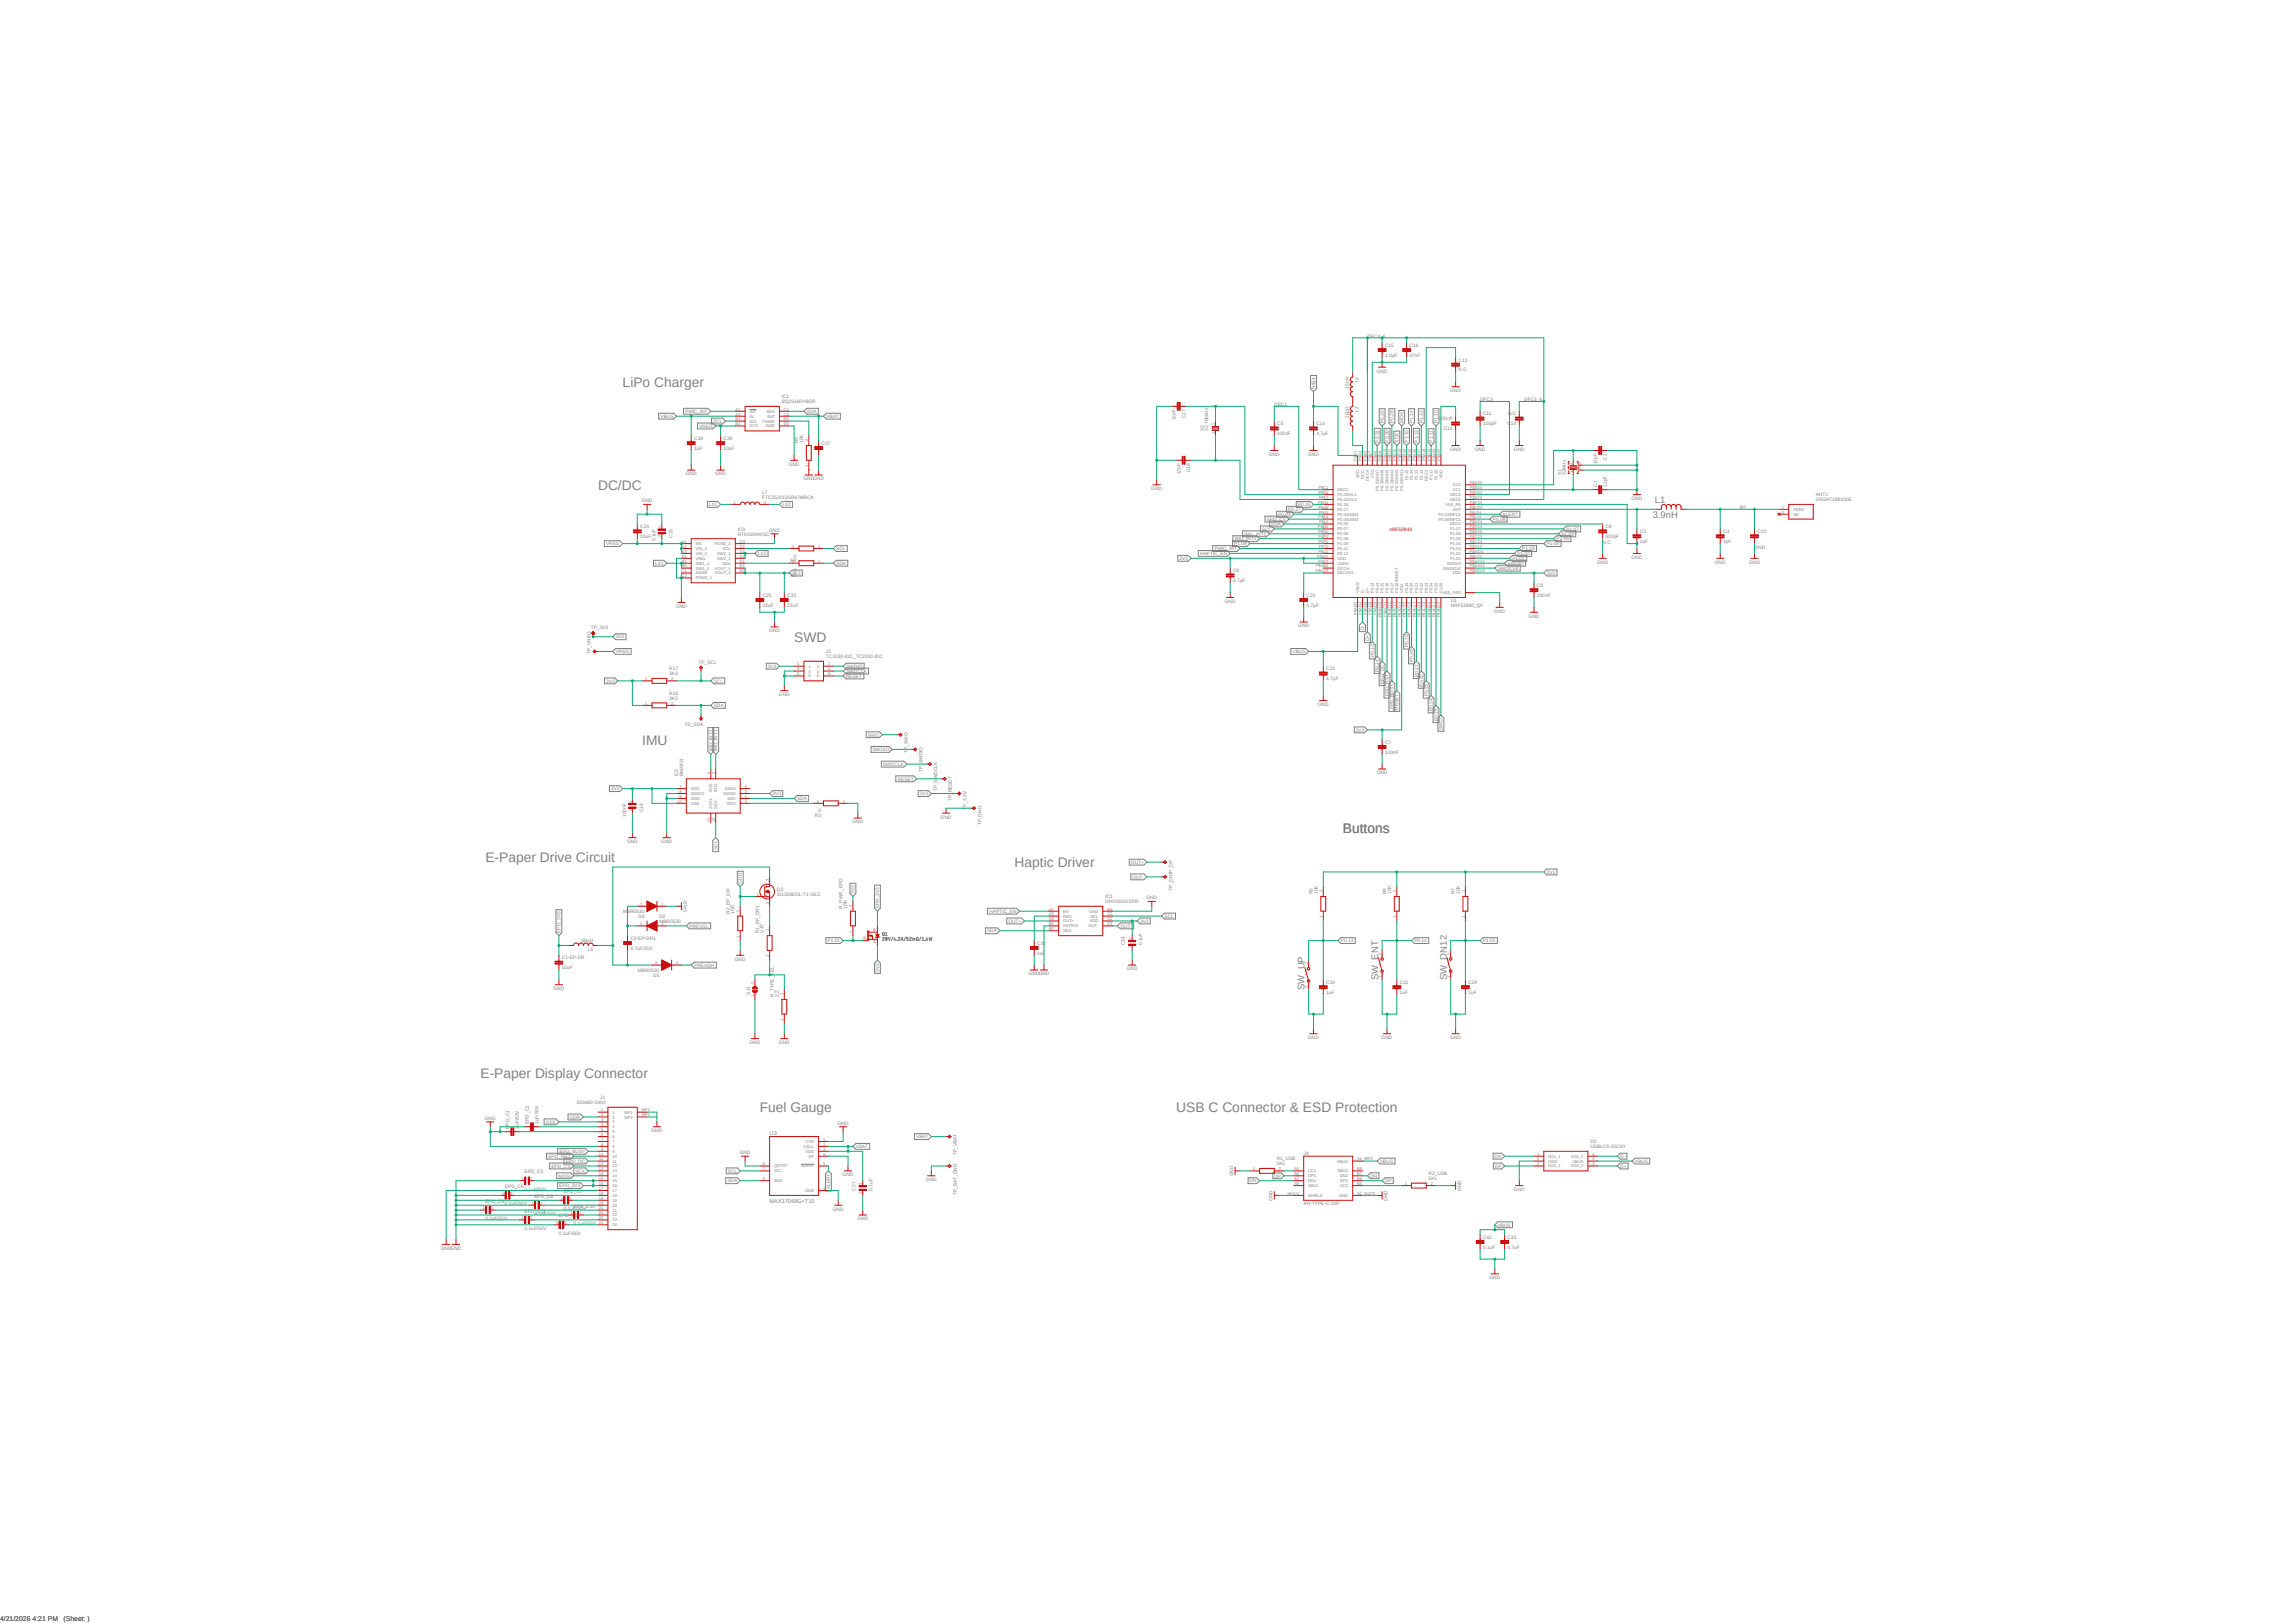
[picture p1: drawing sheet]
<svg xmlns="http://www.w3.org/2000/svg" width="1189mm" height="841mm" viewBox="0 0 1189 841" stroke-linecap="round" stroke-linejoin="round" font-family="sans-serif">
<defs><g id="words">
<g font-size="7.2" fill="#808080">
<text x="323" y="200">LiPo Charger</text>
<text x="310" y="254">DC/DC</text>
<text x="412" y="332">SWD</text>
<text x="333" y="386">IMU</text>
<text x="696" y="432">Buttons</text>
<text x="252" y="447">E-Paper Drive Circuit</text>
<text x="526" y="449">Haptic Driver</text>
<text x="249" y="559">E-Paper Display Connector</text>
<text x="394" y="576">Fuel Gauge</text>
<text x="610" y="576">USB C Connector &amp; ESD Protection</text>
</g>
<g font-size="4.9" fill="#808080">
<text x="858" y="261">L1</text>
<text x="857" y="268">3.9nH</text>
<text x="714" y="508" transform="rotate(-90 714 508)">SW_ENT</text>
<text x="750" y="508" transform="rotate(-90 750 508)">SW_DN12</text>
<text x="676" y="513" transform="rotate(-90 676 513)">SW_UP</text>
</g>
<g font-size="3.6">
<text x="0" y="840">4/21/2026 4:21 PM</text>
<text x="33" y="840">(Sheet: )</text>
</g>
<g font-size="2.9" fill="#808080">
<text x="399" y="588">U3</text>
<text x="399" y="623">MAX17048G+T10</text>
</g>
<g font-size="2.5" fill="#808080">
<text x="709" y="175">DFC4_6</text>
<text x="718" y="180">C15</text>
<text x="731" y="180">C16</text>
<text x="718" y="185">1.0µF</text>
<text x="731" y="185">47nF</text>
<text x="756" y="187">C13</text>
<text x="714" y="193">GND</text>
<text x="756" y="192">N.C</text>
<text x="682" y="201" transform="rotate(-90 682 201)">N$14</text>
<text x="699" y="201" transform="rotate(-90 699 201)">15nH</text>
<text x="704" y="198" transform="rotate(-90 704 198)">L3</text>
<text x="752" y="203">GND</text>
<text x="405" y="209">BQ25180YBGR</text>
<text x="405" y="206">IC1</text>
<text x="767" y="208">DFC3</text>
<text x="790" y="208">DFC4_6</text>
<text x="355" y="214">PMIC_INT</text>
<text x="418" y="214">SDA</text>
<text x="660" y="211">DEC1</text>
<text x="704" y="213" transform="rotate(-90 704 213)">L2</text>
<text x="769" y="215">C11</text>
<text x="782" y="215">N.C</text>
<text x="342" y="217">VBUS</text>
<text x="362" y="222">VREG</text>
<text x="370" y="219">SCL</text>
<text x="428" y="217">VBAT</text>
<text x="609" y="218" transform="rotate(-90 609 218)">12pF</text>
<text x="614" y="217" transform="rotate(-90 614 217)">C17</text>
<text x="662" y="220">C5</text>
<text x="682" y="220">C14</text>
<text x="699" y="217" transform="rotate(-90 699 217)">10µH</text>
<text x="717" y="219" transform="rotate(-90 717 219)">P0.30</text>
<text x="722" y="219" transform="rotate(-90 722 219)">P0.28</text>
<text x="727" y="219" transform="rotate(-90 727 219)">MOS</text>
<text x="733" y="219" transform="rotate(-90 733 219)">P1.14</text>
<text x="738" y="219" transform="rotate(-90 738 219)">P1.12</text>
<text x="745" y="219" transform="rotate(-90 745 219)">P1.10</text>
<text x="746" y="218">100nF</text>
<text x="769" y="220">100pF</text>
<text x="781" y="220">C10</text>
<text x="360" y="228">C38</text>
<text x="375" y="228">C39</text>
<text x="624" y="223" transform="rotate(-90 624 223)">X2</text>
<text x="626" y="223" transform="rotate(-90 626 223)">32.768kHz</text>
<text x="662" y="225">100nF</text>
<text x="682" y="225">4.7µF</text>
<text x="748" y="223">C12</text>
<text x="360" y="233">1uF</text>
<text x="375" y="233">10uF</text>
<text x="414" y="230" transform="rotate(-90 414 230)">R9</text>
<text x="416" y="230" transform="rotate(-90 416 230)">10K</text>
<text x="426" y="231">C37</text>
<text x="715" y="229" transform="rotate(-90 715 229)">P0.31</text>
<text x="720" y="229" transform="rotate(-90 720 229)">P0.29</text>
<text x="725" y="229" transform="rotate(-90 725 229)">SCK</text>
<text x="730" y="229" transform="rotate(-90 730 229)">P1.15</text>
<text x="735" y="229" transform="rotate(-90 735 229)">P1.13</text>
<text x="743" y="229" transform="rotate(-90 743 229)">P1.11</text>
<text x="752" y="234">GND</text>
<text x="764" y="234">GND</text>
<text x="785" y="234">GND</text>
<text x="658" y="236">GND</text>
<text x="678" y="236">GND</text>
<text x="833" y="238" transform="rotate(-90 833 238)">C2</text>
<text x="409" y="241">GND</text>
<text x="612" y="246" transform="rotate(-90 612 246)">12pF</text>
<text x="617" y="245" transform="rotate(-90 617 245)">C18</text>
<text x="828" y="241" transform="rotate(-90 828 241)">12pF</text>
<text x="355" y="246">GND</text>
<text x="371" y="246">GND</text>
<text x="416" y="249">GNDGND</text>
<text x="809" y="246" transform="rotate(-90 809 246)">X1</text>
<text x="812" y="246" transform="rotate(-90 812 246)">32MHz</text>
<text x="395" y="256">L7</text>
<text x="597" y="254">GND</text>
<text x="828" y="252" transform="rotate(-90 828 252)">C1</text>
<text x="833" y="252" transform="rotate(-90 833 252)">12pF</text>
<text x="941" y="257">ANT1</text>
<text x="333" y="260">GND</text>
<text x="368" y="262">LX1</text>
<text x="395" y="258">FTC252012SR47MBCA</text>
<text x="406" y="262">LX2</text>
<text x="673" y="262">P0.26</text>
<text x="846" y="259">GND</text>
<text x="902" y="264">RF</text>
<text x="941" y="260">2450AT18B100E</text>
<text x="657" y="270">EPD_CS</text>
<text x="663" y="267">P0.04</text>
<text x="668" y="265">P0.27</text>
<text x="774" y="270">P0.09</text>
<text x="779" y="267">ALERT</text>
<text x="332" y="274">C24</text>
<text x="382" y="275">IC9</text>
<text x="399" y="276">GND</text>
<text x="654" y="275">SCL</text>
<text x="659" y="272">SDA</text>
<text x="812" y="275">P1.07</text>
<text x="832" y="274">C9</text>
<text x="332" y="279">10uF</text>
<text x="340" y="280" transform="rotate(-90 340 280)">0.1uF</text>
<text x="349" y="279" transform="rotate(-90 349 279)">C23</text>
<text x="382" y="277">RT6160AWSC</text>
<text x="640" y="280">IMU_INT2</text>
<text x="645" y="277">IMU_INT1</text>
<text x="807" y="280">P1.05</text>
<text x="809" y="277">P1.06</text>
<text x="831" y="282">N.C</text>
<text x="832" y="279">820pF</text>
<text x="850" y="281">1pF</text>
<text x="850" y="276">C3</text>
<text x="893" y="281">1pF</text>
<text x="893" y="276">C4</text>
<text x="911" y="276">C22</text>
<text x="314" y="283">VREG</text>
<text x="393" y="288">LX2</text>
<text x="433" y="285">SCL</text>
<text x="622" y="288">HAPTIC_EN</text>
<text x="630" y="285">PMIC_INT</text>
<text x="640" y="283">P1.09</text>
<text x="786" y="288">P1.02</text>
<text x="789" y="285">P1.03</text>
<text x="802" y="283">P1.04</text>
<text x="909" y="284">GND</text>
<text x="340" y="293">LX1</text>
<text x="410" y="291">R4</text>
<text x="411" y="289">0</text>
<text x="433" y="293">SDA</text>
<text x="611" y="290">3V3</text>
<text x="781" y="293">SWDIO</text>
<text x="784" y="290">P1.01</text>
<text x="828" y="292">GND</text>
<text x="846" y="290">GND</text>
<text x="889" y="292">GND</text>
<text x="907" y="292">GND</text>
<text x="410" y="299">R2</text>
<text x="411" y="298">3V3</text>
<text x="411" y="297">0</text>
<text x="639" y="297">C6</text>
<text x="776" y="295">SWDCLK</text>
<text x="802" y="298">3V3</text>
<text x="639" y="302">4.7µF</text>
<text x="797" y="304">C8</text>
<text x="395" y="309">C25</text>
<text x="408" y="309">C33</text>
<text x="677" y="309">C20</text>
<text x="797" y="309">100nF</text>
<text x="350" y="315">GND</text>
<text x="395" y="314">22uF</text>
<text x="408" y="314">22uF</text>
<text x="635" y="312">GND</text>
<text x="677" y="314">4.7µF</text>
<text x="752" y="315">NRF52840_QF</text>
<text x="752" y="312">U1</text>
<text x="775" y="318">GND</text>
<text x="792" y="320">GND</text>
<text x="306" y="326">TP_3V3</text>
<text x="399" y="328">GND</text>
<text x="673" y="325">GND</text>
<text x="707" y="327" transform="rotate(-90 707 327)">D-</text>
<text x="319" y="331">3V3</text>
<text x="710" y="332" transform="rotate(-90 710 332)">D+</text>
<text x="730" y="335" transform="rotate(-90 730 335)">P0.19</text>
<text x="306" y="339" transform="rotate(-90 306 339)">TP_VREG</text>
<text x="319" y="338">VREG</text>
<text x="428" y="341">TC2030-IDC_TC2030-IDC</text>
<text x="428" y="338">J2</text>
<text x="670" y="338">VBUS</text>
<text x="712" y="341" transform="rotate(-90 712 341)">P0.13</text>
<text x="347" y="347">R17</text>
<text x="362" y="344">TP_SCL</text>
<text x="398" y="346">3V3</text>
<text x="439" y="346">SWDIO</text>
<text x="687" y="347">C21</text>
<text x="733" y="343" transform="rotate(-90 733 343)">P0.20</text>
<text x="314" y="354">3V3</text>
<text x="347" y="350">3K3</text>
<text x="370" y="354">SCL</text>
<text x="439" y="349">SWDCLK</text>
<text x="439" y="351">RESET</text>
<text x="687" y="352">4.7µF</text>
<text x="715" y="348" transform="rotate(-90 715 348)">P0.14</text>
<text x="735" y="351" transform="rotate(-90 735 351)">P0.21</text>
<text x="717" y="354" transform="rotate(-90 717 354)">EPD_DC</text>
<text x="738" y="356" transform="rotate(-90 738 356)">P0.22</text>
<text x="347" y="363">3K3</text>
<text x="347" y="360">R18</text>
<text x="404" y="361">GND</text>
<text x="683" y="366">GND</text>
<text x="720" y="361" transform="rotate(-90 720 361)">EPD_RST</text>
<text x="740" y="361" transform="rotate(-90 740 361)">P0.23</text>
<text x="370" y="366">SDA</text>
<text x="722" y="368" transform="rotate(-90 722 368)">EPD_BUSY</text>
<text x="725" y="368" transform="rotate(-90 725 368)">RESET</text>
<text x="743" y="368" transform="rotate(-90 743 368)">P0.24</text>
<text x="355" y="376">TD_SDA</text>
<text x="745" y="374" transform="rotate(-90 745 374)">P0.25</text>
<text x="450" y="382">SWO</text>
<text x="703" y="379">3V3</text>
<text x="748" y="378" transform="rotate(-90 748 378)">SWO</text>
<text x="369" y="389" transform="rotate(-90 369 389)">IMU_INT2</text>
<text x="372" y="389" transform="rotate(-90 372 389)">IMU_INT1</text>
<text x="452" y="389">SWDIO</text>
<text x="718" y="385">C7</text>
<text x="471" y="390" transform="rotate(-90 471 390)">TP_SWO</text>
<text x="718" y="390">100nF</text>
<text x="458" y="397">SWDCLK</text>
<text x="478" y="400" transform="rotate(-90 478 400)">TP_SWDIO</text>
<text x="714" y="401">GND</text>
<text x="352" y="402" transform="rotate(-90 352 402)">IC3</text>
<text x="354" y="402" transform="rotate(-90 354 402)">BMA421</text>
<text x="465" y="404">RESET</text>
<text x="317" y="410">3V3</text>
<text x="400" y="412">3V3</text>
<text x="477" y="412">3V3</text>
<text x="486" y="410" transform="rotate(-90 486 410)">TP_SWDCLK</text>
<text x="413" y="415">SDA</text>
<text x="493" y="415" transform="rotate(-90 493 415)">TP_RESET</text>
<text x="501" y="420" transform="rotate(-90 501 420)">TP_3.3V</text>
<text x="324" y="423" transform="rotate(-90 324 423)">100nF</text>
<text x="333" y="421" transform="rotate(-90 333 421)">C19</text>
<text x="422" y="424">R3</text>
<text x="424" y="421">0</text>
<text x="488" y="424">GND</text>
<text x="442" y="427">GND</text>
<text x="509" y="428" transform="rotate(-90 509 428)">TP_GND</text>
<text x="325" y="437">GND</text>
<text x="343" y="437">GND</text>
<text x="372" y="440" transform="rotate(-90 372 440)">SCL</text>
<text x="586" y="448">OUT+</text>
<text x="587" y="455">OUT-</text>
<text x="802" y="453">3V3</text>
<text x="385" y="458" transform="rotate(-90 385 458)">GDR</text>
<text x="403" y="462">Q3</text>
<text x="608" y="461" transform="rotate(-90 608 461)">TP_ONTP_OP</text>
<text x="403" y="464">SI1308EDL-T1-GE3</text>
<text x="443" y="463" transform="rotate(-90 443 463)">3V3</text>
<text x="573" y="468">DRV2605YZFR</text>
<text x="573" y="465">IC2</text>
<text x="594" y="466">GND</text>
<text x="680" y="463" transform="rotate(-90 680 463)">R5</text>
<text x="683" y="463" transform="rotate(-90 683 463)">10K</text>
<text x="719" y="463" transform="rotate(-90 719 463)">R8</text>
<text x="721" y="463" transform="rotate(-90 721 463)">10K</text>
<text x="754" y="463" transform="rotate(-90 754 463)">R7</text>
<text x="757" y="463" transform="rotate(-90 757 463)">10K</text>
<text x="323" y="473">MBR0530</text>
<text x="356" y="472" transform="rotate(-90 356 472)">GND</text>
<text x="378" y="473" transform="rotate(-90 378 473)">R2_EP_DR</text>
<text x="381" y="473" transform="rotate(-90 381 473)">10K</text>
<text x="437" y="471" transform="rotate(-90 437 471)">R_PWR_EPD</text>
<text x="439" y="471" transform="rotate(-90 439 471)">10K</text>
<text x="456" y="471" transform="rotate(-90 456 471)">EPD_3V3</text>
<text x="513" y="473">HAPTIC_EN</text>
<text x="331" y="476">D4</text>
<text x="342" y="478">MBR0530</text>
<text x="342" y="476">D2</text>
<text x="523" y="478">OUT+</text>
<text x="591" y="478">3V3</text>
<text x="604" y="476">SCL</text>
<text x="291" y="483" transform="rotate(-90 291 483)">EPD_3V3</text>
<text x="357" y="481">PREVGL</text>
<text x="393" y="484" transform="rotate(-90 393 484)">R1_EP_DR1</text>
<text x="396" y="484" transform="rotate(-90 396 484)">0.47</text>
<text x="512" y="483">SDA</text>
<text x="581" y="481">OUT-</text>
<text x="301" y="488">68uH</text>
<text x="327" y="487">C2-EP-DR1</text>
<text x="429" y="488">P1.01</text>
<text x="538" y="490">C32</text>
<text x="583" y="490" transform="rotate(-90 583 490)">C34</text>
<text x="592" y="490" transform="rotate(-90 592 490)">0.1uF</text>
<text x="695" y="488">P0.13</text>
<text x="733" y="488">P0.14</text>
<text x="769" y="488">P1.02</text>
<text x="291" y="497">C1-EP-DR</text>
<text x="305" y="493">L5</text>
<text x="327" y="492">4.7uF/25V</text>
<text x="381" y="498">GND</text>
<text x="538" y="495">1uF</text>
<text x="291" y="502">10uF</text>
<text x="331" y="504">MBR0530</text>
<text x="360" y="501">PREVGH</text>
<text x="456" y="504" transform="rotate(-90 456 504)">3V3</text>
<text x="584" y="503">GND</text>
<text x="339" y="506">D5</text>
<text x="533" y="505">GNDGND</text>
<text x="687" y="510">C30</text>
<text x="726" y="510">C31</text>
<text x="761" y="510">C29</text>
<text x="287" y="513">GND</text>
<text x="389" y="515" transform="rotate(-90 389 515)">SJ1</text>
<text x="687" y="515">1uF</text>
<text x="726" y="515">1uF</text>
<text x="761" y="515">1uF</text>
<text x="401" y="517" transform="rotate(-90 401 517)">R_TYPE_SEL</text>
<text x="404" y="517" transform="rotate(-90 404 517)">2.2</text>
<text x="678" y="538">GND</text>
<text x="716" y="538">GND</text>
<text x="752" y="538">GND</text>
<text x="388" y="541">GND</text>
<text x="404" y="541">GND</text>
<text x="311" y="570">J1</text>
<text x="299" y="572">503480-2400</text>
<text x="251" y="580">GND</text>
<text x="295" y="580">GDR</text>
<text x="264" y="585" transform="rotate(-90 264 585)">EPD_C1</text>
<text x="269" y="585" transform="rotate(-90 269 585)">1uF/50V</text>
<text x="274" y="582" transform="rotate(-90 274 582)">EPD_C2</text>
<text x="279" y="582" transform="rotate(-90 279 582)">1uF/50V</text>
<text x="283" y="582">GSE</text>
<text x="338" y="587">GND</text>
<text x="434" y="583">GND</text>
<text x="475" y="590">VBAT</text>
<text x="824" y="592">D3</text>
<text x="284" y="600">EPD_RST</text>
<text x="290" y="597">EPD_BUSY</text>
<text x="383" y="598">GND</text>
<text x="444" y="595">VBAT</text>
<text x="496" y="599" transform="rotate(-90 496 599)">TP_VBAT</text>
<text x="676" y="598">J4</text>
<text x="775" y="600">DN</text>
<text x="824" y="595">USBLC6-2SC6Y</text>
<text x="840" y="600">D-</text>
<text x="286" y="605">EPD_CS</text>
<text x="293" y="603">EPD_DC</text>
<text x="662" y="604">5K1</text>
<text x="662" y="601">R1_USB</text>
<text x="715" y="603">VBUS</text>
<text x="775" y="605">DP</text>
<text x="840" y="605">D+</text>
<text x="847" y="603">VBUS</text>
<text x="272" y="608">EPD_C5</text>
<text x="289" y="610">MOSI</text>
<text x="298" y="608">SCK</text>
<text x="377" y="608">SCL</text>
<text x="437" y="610">GND</text>
<text x="639" y="610" transform="rotate(-90 639 610)">GND</text>
<text x="661" y="610">DP</text>
<text x="710" y="610">DN</text>
<text x="740" y="611">5K1</text>
<text x="740" y="609">R2_USB</text>
<text x="262" y="616">EPD_C6</text>
<text x="272" y="617">0.1uF/50V</text>
<text x="290" y="615">EPD_3V3</text>
<text x="377" y="613">SDA</text>
<text x="430" y="616" transform="rotate(-90 430 616)">ALERT</text>
<text x="443" y="617" transform="rotate(-90 443 617)">C27</text>
<text x="452" y="617" transform="rotate(-90 452 617)">0.1uF</text>
<text x="480" y="612">GND</text>
<text x="648" y="613">DN</text>
<text x="718" y="613">DP</text>
<text x="757" y="617" transform="rotate(-90 757 617)">GND</text>
<text x="785" y="617">GND</text>
<text x="252" y="623">EPD_C9</text>
<text x="277" y="621">EPD_C8</text>
<text x="292" y="618">EPD_C7</text>
<text x="496" y="619" transform="rotate(-90 496 619)">TP_BAT_GND</text>
<text x="659" y="622" transform="rotate(-90 659 622)">GND</text>
<text x="719" y="622" transform="rotate(-90 719 622)">GND</text>
<text x="262" y="625">0.1uF/50V</text>
<text x="272" y="628">EPD_C11</text>
<text x="277" y="630">0.1uF/50V</text>
<text x="292" y="627">0.1uF/50V</text>
<text x="297" y="626">EPD_C10</text>
<text x="432" y="627">GND</text>
<text x="676" y="625">KH-TYPE-C-16P</text>
<text x="252" y="632">0.1uF/50V</text>
<text x="290" y="631">EPD_C12</text>
<text x="297" y="635">0.1uF/50V</text>
<text x="444" y="632">GND</text>
<text x="776" y="636">VBUS</text>
<text x="272" y="637">0.1uF/50V</text>
<text x="290" y="640">0.1uF/50V</text>
<text x="769" y="642">C42</text>
<text x="781" y="642">C43</text>
<text x="228" y="648">GNDGND</text>
<text x="769" y="647">0.1uF</text>
<text x="781" y="647">4.7uF</text>
<text x="772" y="663">GND</text>
</g>
<text font-size="2.5" fill="#c90d0c" x="720" y="275">nRF52840</text>
<g font-size="2.1" fill="#808080">
<text x="381" y="213">A1</text>
<text x="381" y="215">A2</text>
<text x="389" y="214">INT</text>
<text x="397" y="214">SDA</text>
<text x="406" y="213">C1</text>
<text x="406" y="215">C2</text>
<text x="381" y="218">B1</text>
<text x="381" y="220">B2</text>
<text x="389" y="216">IN</text>
<text x="389" y="219">SCL</text>
<text x="389" y="221">SYS</text>
<text x="395" y="219">TS/MR</text>
<text x="397" y="221">GND</text>
<text x="398" y="216">BAT</text>
<text x="406" y="218">D1</text>
<text x="406" y="220">D2</text>
<text x="630" y="220" transform="rotate(-90 630 220)">2</text>
<text x="630" y="225" transform="rotate(-90 630 225)">1</text>
<text x="419" y="229" transform="rotate(-90 419 229)">2</text>
<text x="703" y="239" transform="rotate(-90 703 239)">P$B1</text>
<text x="706" y="239" transform="rotate(-90 706 239)">P$B3</text>
<text x="708" y="239" transform="rotate(-90 708 239)">P$B5</text>
<text x="711" y="239" transform="rotate(-90 711 239)">P$B7</text>
<text x="713" y="239" transform="rotate(-90 713 239)">P$A8</text>
<text x="716" y="239" transform="rotate(-90 716 239)">P$B9</text>
<text x="719" y="239" transform="rotate(-90 719 239)">P$A10</text>
<text x="721" y="239" transform="rotate(-90 721 239)">P$B11</text>
<text x="724" y="239" transform="rotate(-90 724 239)">P$A12</text>
<text x="726" y="239" transform="rotate(-90 726 239)">P$B13</text>
<text x="729" y="239" transform="rotate(-90 729 239)">P$A14</text>
<text x="731" y="239" transform="rotate(-90 731 239)">P$B15</text>
<text x="734" y="239" transform="rotate(-90 734 239)">P$A16</text>
<text x="736" y="239" transform="rotate(-90 736 239)">P$B17</text>
<text x="739" y="239" transform="rotate(-90 739 239)">P$A18</text>
<text x="741" y="239" transform="rotate(-90 741 239)">P$B19</text>
<text x="744" y="239" transform="rotate(-90 744 239)">P$A20</text>
<text x="747" y="239" transform="rotate(-90 747 239)">P$A22</text>
<text x="419" y="242" transform="rotate(-90 419 242)">1</text>
<text x="815" y="245" transform="rotate(-90 815 245)">1</text>
<text x="815" y="241" transform="rotate(-90 815 241)">3</text>
<text x="818" y="241">4</text>
<text x="818" y="243">2</text>
<text x="704" y="248" transform="rotate(-90 704 248)">VDD</text>
<text x="707" y="248" transform="rotate(-90 707 248)">DCC</text>
<text x="710" y="249" transform="rotate(-90 710 249)">DEC4</text>
<text x="712" y="248" transform="rotate(-90 712 248)">VSS</text>
<text x="730" y="249" transform="rotate(-90 730 249)">P1.15</text>
<text x="732" y="249" transform="rotate(-90 732 249)">P1.14</text>
<text x="735" y="249" transform="rotate(-90 735 249)">P1.13</text>
<text x="737" y="249" transform="rotate(-90 737 249)">P1.12</text>
<text x="740" y="249" transform="rotate(-90 740 249)">DEC2</text>
<text x="743" y="249" transform="rotate(-90 743 249)">P1.11</text>
<text x="745" y="249" transform="rotate(-90 745 249)">P1.10</text>
<text x="748" y="248" transform="rotate(-90 748 248)">VDD</text>
<text x="753" y="252">XC2</text>
<text x="762" y="251">P$A23</text>
<text x="683" y="253">P$C1</text>
<text x="683" y="256">P$D2</text>
<text x="693" y="255">DEC1</text>
<text x="693" y="257">P0.00/XL1</text>
<text x="715" y="254" transform="rotate(-90 715 254)">P0.31/AIN7</text>
<text x="717" y="254" transform="rotate(-90 717 254)">P0.30/AIN6</text>
<text x="720" y="254" transform="rotate(-90 720 254)">P0.29/AIN5</text>
<text x="722" y="254" transform="rotate(-90 722 254)">P0.28/AIN4</text>
<text x="725" y="254" transform="rotate(-90 725 254)">P0.02/AIN0</text>
<text x="727" y="254" transform="rotate(-90 727 254)">P0.03/AIN1</text>
<text x="752" y="257">DEC3</text>
<text x="753" y="255">XC1</text>
<text x="762" y="256">P$D23</text>
<text x="762" y="253">P$B24</text>
<text x="380" y="261">1</text>
<text x="396" y="261">2</text>
<text x="683" y="261">P$G1</text>
<text x="683" y="264">P$H2</text>
<text x="684" y="258">P$F2</text>
<text x="693" y="260">P0.01/XL2</text>
<text x="693" y="262">P0.26</text>
<text x="749" y="262">VSS_PA</text>
<text x="752" y="260">DEC6</text>
<text x="762" y="264">P$H23</text>
<text x="762" y="261">P$F23</text>
<text x="762" y="258">P$E24</text>
<text x="924" y="264">1</text>
<text x="683" y="269">P$K2</text>
<text x="684" y="266">P$J1</text>
<text x="693" y="265">P0.27</text>
<text x="693" y="267">P0.04/AIN2</text>
<text x="693" y="270">P0.05/AIN3</text>
<text x="746" y="270">P0.09/NFC1</text>
<text x="746" y="267">P0.10/NFC2</text>
<text x="753" y="265">ANT</text>
<text x="762" y="269">P$L24</text>
<text x="762" y="266">P$J24</text>
<text x="924" y="266">2</text>
<text x="930" y="265">FEED</text>
<text x="930" y="267">NC</text>
<text x="343" y="274" transform="rotate(-90 343 274)">1</text>
<text x="683" y="274">P$M2</text>
<text x="684" y="271">P$L1</text>
<text x="693" y="272">P0.06</text>
<text x="693" y="275">P0.07</text>
<text x="752" y="272">DEC5</text>
<text x="752" y="275">P1.07</text>
<text x="762" y="274">P$P23</text>
<text x="762" y="271">P$N24</text>
<text x="343" y="278" transform="rotate(-90 343 278)">2</text>
<text x="353" y="281">A1</text>
<text x="383" y="281">C3</text>
<text x="683" y="276">P$N1</text>
<text x="683" y="281">P$R1</text>
<text x="683" y="279">P$P2</text>
<text x="693" y="277">P0.08</text>
<text x="693" y="280">P1.08</text>
<text x="752" y="280">P1.05</text>
<text x="752" y="277">P1.06</text>
<text x="762" y="281">P$U24</text>
<text x="762" y="279">P$T23</text>
<text x="762" y="276">P$R24</text>
<text x="353" y="284">A2</text>
<text x="353" y="286">A3</text>
<text x="361" y="282">EN</text>
<text x="361" y="285">VIN_1</text>
<text x="361" y="288">VIN_2</text>
<text x="370" y="282">PGND_2</text>
<text x="372" y="288">SW2_1</text>
<text x="375" y="285">SCL</text>
<text x="383" y="284">D1</text>
<text x="383" y="286">D2</text>
<text x="411" y="284">2</text>
<text x="424" y="284">1</text>
<text x="683" y="286">P$U1</text>
<text x="684" y="284">P$T2</text>
<text x="693" y="282">P1.09</text>
<text x="693" y="285">P0.11</text>
<text x="693" y="288">P0.12</text>
<text x="752" y="288">P1.02</text>
<text x="752" y="285">P1.03</text>
<text x="752" y="282">P1.04</text>
<text x="762" y="286">P$W24</text>
<text x="762" y="284">P$V23</text>
<text x="353" y="289">B1</text>
<text x="353" y="292">B2</text>
<text x="361" y="290">VSEL</text>
<text x="361" y="293">SW1_1</text>
<text x="372" y="290">SW2_2</text>
<text x="374" y="293">SDA</text>
<text x="383" y="289">D3</text>
<text x="383" y="292">E1</text>
<text x="411" y="292">2</text>
<text x="424" y="292">1</text>
<text x="683" y="289">P$W1</text>
<text x="683" y="292">P$Y2</text>
<text x="693" y="290">VDD</text>
<text x="693" y="293">VDDH</text>
<text x="750" y="293">SWDIO</text>
<text x="752" y="290">P1.01</text>
<text x="762" y="292">P$AC24</text>
<text x="762" y="289">P$Y23</text>
<text x="353" y="297">C1</text>
<text x="353" y="299">C2</text>
<text x="353" y="294">B3</text>
<text x="361" y="295">SW1_2</text>
<text x="361" y="298">AGND</text>
<text x="371" y="295">VOUT_1</text>
<text x="371" y="298">VOUT_2</text>
<text x="383" y="294">E2</text>
<text x="383" y="297">E3</text>
<text x="682" y="297">P$AC5</text>
<text x="682" y="294">P$AB2</text>
<text x="693" y="295">DCCH</text>
<text x="693" y="298">DEC3V3</text>
<text x="748" y="295">SWDCLK</text>
<text x="753" y="298">VDD</text>
<text x="762" y="294">P$AA24</text>
<text x="762" y="297">P$AD23</text>
<text x="361" y="300">PGND_1</text>
<text x="704" y="307" transform="rotate(-90 704 307)">VBUS</text>
<text x="707" y="307" transform="rotate(-90 707 307)">D-</text>
<text x="710" y="307" transform="rotate(-90 710 307)">D+</text>
<text x="712" y="307" transform="rotate(-90 712 307)">P0.13</text>
<text x="715" y="307" transform="rotate(-90 715 307)">P0.14</text>
<text x="717" y="307" transform="rotate(-90 717 307)">P0.15</text>
<text x="720" y="307" transform="rotate(-90 720 307)">P0.16</text>
<text x="722" y="307" transform="rotate(-90 722 307)">P0.17</text>
<text x="725" y="307" transform="rotate(-90 725 307)">P0.18/RESET</text>
<text x="727" y="307" transform="rotate(-90 727 307)">VDD</text>
<text x="730" y="307" transform="rotate(-90 730 307)">P0.19</text>
<text x="732" y="307" transform="rotate(-90 732 307)">P0.20</text>
<text x="735" y="307" transform="rotate(-90 735 307)">P0.21</text>
<text x="737" y="307" transform="rotate(-90 737 307)">P0.22</text>
<text x="740" y="307" transform="rotate(-90 740 307)">P0.23</text>
<text x="743" y="307" transform="rotate(-90 743 307)">P0.24</text>
<text x="745" y="307" transform="rotate(-90 745 307)">P0.25</text>
<text x="748" y="307" transform="rotate(-90 748 307)">P1.00</text>
<text x="748" y="308">VSS_PAD</text>
<text x="703" y="319" transform="rotate(-90 703 319)">P$AD2</text>
<text x="706" y="319" transform="rotate(-90 706 319)">P$AD4</text>
<text x="708" y="319" transform="rotate(-90 708 319)">P$AD6</text>
<text x="711" y="319" transform="rotate(-90 711 319)">P$AD8</text>
<text x="713" y="319" transform="rotate(-90 713 319)">P$AC9</text>
<text x="716" y="320" transform="rotate(-90 716 320)">P$AD10</text>
<text x="719" y="320" transform="rotate(-90 719 320)">P$AC11</text>
<text x="721" y="320" transform="rotate(-90 721 320)">P$AD12</text>
<text x="724" y="320" transform="rotate(-90 724 320)">P$AC13</text>
<text x="726" y="320" transform="rotate(-90 726 320)">P$AD14</text>
<text x="729" y="320" transform="rotate(-90 729 320)">P$AC15</text>
<text x="731" y="320" transform="rotate(-90 731 320)">P$AD16</text>
<text x="734" y="320" transform="rotate(-90 734 320)">P$AC17</text>
<text x="736" y="320" transform="rotate(-90 736 320)">P$AD18</text>
<text x="739" y="320" transform="rotate(-90 739 320)">P$AC19</text>
<text x="741" y="320" transform="rotate(-90 741 320)">P$AD20</text>
<text x="744" y="320" transform="rotate(-90 744 320)">P$AC21</text>
<text x="747" y="320" transform="rotate(-90 747 320)">P$AD22</text>
<text x="413" y="345">1</text>
<text x="413" y="347">3</text>
<text x="419" y="346">1</text>
<text x="423" y="346">2</text>
<text x="429" y="345">2</text>
<text x="429" y="347">4</text>
<text x="334" y="352">1</text>
<text x="348" y="352">2</text>
<text x="413" y="350">5</text>
<text x="419" y="348">3</text>
<text x="419" y="351">5</text>
<text x="423" y="348">4</text>
<text x="423" y="351">6</text>
<text x="429" y="350">6</text>
<text x="334" y="365">1</text>
<text x="348" y="365">2</text>
<text x="368" y="401" transform="rotate(-90 368 401)">6</text>
<text x="371" y="401" transform="rotate(-90 371 401)">5</text>
<text x="352" y="408">7</text>
<text x="352" y="411">8</text>
<text x="352" y="413">9</text>
<text x="358" y="409">VDD</text>
<text x="358" y="412">GNDIO</text>
<text x="369" y="411" transform="rotate(-90 369 411)">INT2</text>
<text x="372" y="411" transform="rotate(-90 372 411)">INT1</text>
<text x="375" y="412">VDDIO</text>
<text x="376" y="409">ASDA</text>
<text x="386" y="413">2</text>
<text x="386" y="411">3</text>
<text x="386" y="408">4</text>
<text x="327" y="416" transform="rotate(-90 327 416)">1</text>
<text x="351" y="416">10</text>
<text x="358" y="414">GND</text>
<text x="358" y="417">CSB</text>
<text x="369" y="419" transform="rotate(-90 369 419)">ASCL</text>
<text x="372" y="419" transform="rotate(-90 372 419)">SCX</text>
<text x="377" y="417">SDO</text>
<text x="377" y="414">SDX</text>
<text x="386" y="416">1</text>
<text x="423" y="416">2</text>
<text x="437" y="416">1</text>
<text x="327" y="420" transform="rotate(-90 327 420)">2</text>
<text x="368" y="426" transform="rotate(-90 368 426)">11</text>
<text x="371" y="426" transform="rotate(-90 371 426)">12</text>
<text x="399" y="457" transform="rotate(-90 399 457)">3</text>
<text x="392" y="464">1</text>
<text x="686" y="462" transform="rotate(-90 686 462)">2</text>
<text x="724" y="462" transform="rotate(-90 724 462)">2</text>
<text x="759" y="462" transform="rotate(-90 759 462)">2</text>
<text x="332" y="469">2</text>
<text x="343" y="469">1</text>
<text x="383" y="472" transform="rotate(-90 383 472)">2</text>
<text x="399" y="469" transform="rotate(-90 399 469)">2</text>
<text x="442" y="470" transform="rotate(-90 442 470)">2</text>
<text x="544" y="472">A1</text>
<text x="551" y="473">EN</text>
<text x="565" y="473">GND</text>
<text x="574" y="472">B3</text>
<text x="332" y="479">1</text>
<text x="343" y="479">2</text>
<text x="544" y="474">A2</text>
<text x="544" y="477">A3</text>
<text x="544" y="479">B1</text>
<text x="551" y="475">REG</text>
<text x="551" y="478">OUT+</text>
<text x="565" y="478">VDD</text>
<text x="565" y="475">SCL</text>
<text x="574" y="474">C1</text>
<text x="574" y="477">C2</text>
<text x="574" y="479">C3</text>
<text x="686" y="476" transform="rotate(-90 686 476)">1</text>
<text x="724" y="476" transform="rotate(-90 724 476)">1</text>
<text x="759" y="476" transform="rotate(-90 759 476)">1</text>
<text x="383" y="486" transform="rotate(-90 383 486)">1</text>
<text x="399" y="483" transform="rotate(-90 399 483)">2</text>
<text x="442" y="483" transform="rotate(-90 442 483)">1</text>
<text x="544" y="482">B2</text>
<text x="551" y="481">IN/TRIG</text>
<text x="551" y="483">SDA</text>
<text x="564" y="481">OUT-</text>
<text x="586" y="491" transform="rotate(-90 586 491)">1</text>
<text x="586" y="487" transform="rotate(-90 586 487)">2</text>
<text x="399" y="496" transform="rotate(-90 399 496)">1</text>
<text x="716" y="495" transform="rotate(-90 716 495)">2</text>
<text x="752" y="495" transform="rotate(-90 752 495)">2</text>
<text x="340" y="500">2</text>
<text x="350" y="500">1</text>
<text x="678" y="500" transform="rotate(-90 678 500)">2</text>
<text x="391" y="510" transform="rotate(-90 391 510)">2</text>
<text x="716" y="507" transform="rotate(-90 716 507)">1</text>
<text x="752" y="507" transform="rotate(-90 752 507)">1</text>
<text x="406" y="516" transform="rotate(-90 406 516)">2</text>
<text x="678" y="512" transform="rotate(-90 678 512)">1</text>
<text x="391" y="517" transform="rotate(-90 391 517)">1</text>
<text x="406" y="529" transform="rotate(-90 406 529)">1</text>
<text x="312" y="576">1</text>
<text x="333" y="576">MP1</text>
<text x="312" y="578">2</text>
<text x="312" y="581">3</text>
<text x="317" y="577">1</text>
<text x="317" y="580">2</text>
<text x="324" y="577">MP1</text>
<text x="324" y="580">MP2</text>
<text x="333" y="578">MP2</text>
<text x="312" y="584">4</text>
<text x="312" y="586">5</text>
<text x="317" y="582">3</text>
<text x="317" y="585">4</text>
<text x="317" y="587">5</text>
<text x="312" y="589">6</text>
<text x="312" y="591">7</text>
<text x="312" y="594">8</text>
<text x="317" y="590">6</text>
<text x="317" y="592">7</text>
<text x="417" y="592">CTG</text>
<text x="427" y="591">1</text>
<text x="427" y="594">2</text>
<text x="310" y="599">10</text>
<text x="312" y="596">9</text>
<text x="317" y="595">8</text>
<text x="317" y="597">9</text>
<text x="317" y="600">10</text>
<text x="417" y="595">CELL</text>
<text x="418" y="597">VDD</text>
<text x="419" y="600">EP</text>
<text x="427" y="596">3</text>
<text x="427" y="599">9</text>
<text x="797" y="599">1</text>
<text x="803" y="600">I/O1_1</text>
<text x="814" y="600">I/O1_2</text>
<text x="825" y="599">6</text>
<text x="310" y="604">12</text>
<text x="311" y="601">11</text>
<text x="317" y="602">11</text>
<text x="317" y="605">12</text>
<text x="395" y="604">6</text>
<text x="401" y="605">QSTRT</text>
<text x="415" y="605">ALERT</text>
<text x="427" y="604">5</text>
<text x="693" y="602">VBUS</text>
<text x="703" y="601">A4_B9*2</text>
<text x="797" y="601">2</text>
<text x="797" y="604">3</text>
<text x="803" y="602">GND</text>
<text x="803" y="605">I/O2_1</text>
<text x="814" y="605">I/O2_2</text>
<text x="815" y="602">VBUS</text>
<text x="825" y="601">5</text>
<text x="825" y="604">4</text>
<text x="270" y="611">1</text>
<text x="275" y="611">2</text>
<text x="310" y="606">13</text>
<text x="310" y="609">14</text>
<text x="310" y="611">15</text>
<text x="317" y="607">13</text>
<text x="317" y="610">14</text>
<text x="395" y="606">7</text>
<text x="395" y="611">8</text>
<text x="401" y="607">SCL</text>
<text x="649" y="606">1</text>
<text x="663" y="606">2</text>
<text x="671" y="609">A6</text>
<text x="671" y="606">A5</text>
<text x="671" y="611">A7</text>
<text x="678" y="610">DP1</text>
<text x="678" y="607">CC1</text>
<text x="693" y="607">SBU2</text>
<text x="695" y="610">DN2</text>
<text x="703" y="611">B6</text>
<text x="703" y="606">B8</text>
<text x="703" y="609">B7</text>
<text x="310" y="614">16</text>
<text x="310" y="617">17</text>
<text x="317" y="613">15</text>
<text x="317" y="615">16</text>
<text x="317" y="618">17</text>
<text x="401" y="613">SDA</text>
<text x="417" y="618">GND</text>
<text x="427" y="617">4</text>
<text x="447" y="614" transform="rotate(-90 447 614)">2</text>
<text x="671" y="614">A8</text>
<text x="678" y="615">SBU1</text>
<text x="678" y="613">DN1</text>
<text x="695" y="615">CC2</text>
<text x="695" y="613">DP2</text>
<text x="703" y="614">B5</text>
<text x="728" y="614">1</text>
<text x="742" y="614">2</text>
<text x="260" y="619">1</text>
<text x="265" y="619">2</text>
<text x="291" y="622">1</text>
<text x="295" y="622">2</text>
<text x="310" y="619">18</text>
<text x="310" y="622">19</text>
<text x="317" y="620">18</text>
<text x="317" y="623">19</text>
<text x="447" y="618" transform="rotate(-90 447 618)">1</text>
<text x="667" y="619">SH1*4</text>
<text x="678" y="620">SHIELD</text>
<text x="694" y="620">GND</text>
<text x="703" y="619">A1_B12*2</text>
<text x="250" y="627">1</text>
<text x="255" y="627">2</text>
<text x="275" y="624">1</text>
<text x="280" y="624">2</text>
<text x="296" y="629">1</text>
<text x="300" y="629">2</text>
<text x="310" y="624">20</text>
<text x="310" y="627">21</text>
<text x="310" y="629">22</text>
<text x="317" y="625">20</text>
<text x="317" y="628">21</text>
<text x="270" y="632">1</text>
<text x="275" y="632">2</text>
<text x="288" y="634">1</text>
<text x="293" y="634">2</text>
<text x="310" y="632">23</text>
<text x="310" y="634">24</text>
<text x="317" y="630">22</text>
<text x="317" y="633">23</text>
<text x="317" y="635">24</text>
</g>
<g font-size="1.8" fill="#c90d0c">
<text x="453" y="482">D</text>
<text x="448" y="487">G</text>
<text x="453" y="489">S</text>
</g>
</g></defs>
<path d="M228 172l733 492M961 172l-733 492" fill="none" stroke="#fff" stroke-width=".52"/>
<g fill="none" stroke="#808080" stroke-width=".52">
<path d="M679 195h3v6l-1 2-2-2zM341 214h8l2 2-2 1h-8zM354 212h13l1 1-1 2h-13zM361 219h8l2 2-2 1h-8zM369 217h6l1 1-1 2h-6zM389 212h3M418 212h6v3h-6l-1-2zM427 216l1-2h8v3h-8zM715 212h3v7l-2 2-1-2zM720 212h3v7l-2 2-1-2zM725 213h3v6l-1 2-2-2zM730 212h3v7l-1 2-2-2z"/>
<path d="M735 212h3v7l-1 2-2-2zM743 212h3v7l-2 2-1-2zM712 222h3v7l-1 2-2-2zM717 222h3v7l-1 2-2-2zM722 223h4v6l-2 2-2-2zM728 222h3v7l-2 2-1-2zM733 222h3v7l-2 2-1-2zM740 222h3v7l-1 2-2-2zM367 260h5l2 1-2 2h-5zM672 260h7l2 1-2 2h-7zM404 261l2-1h5v3h-5zM639 278h12l2 1-2 2h-12z"/>
<path d="M644 275h12l2 2-2 1h-12zM653 273h6l1 1-1 2h-6zM656 267h11l1 2-1 2h-11zM658 270h6l2 2-2 1h-6zM662 265h7l2 1-2 2h-7zM667 262h7l2 2-2 1h-7zM774 267h7v4h-7l-2-2zM777 266l2-1h9v3h-9zM805 279l2-1h7v3h-7zM809 275h8v3h-8l-1-1zM812 273h7v3h-7l-2-2zM313 280h8l2 2-2 1h-8z"/>
<path d="M339 290h5l2 2-2 1h-5zM391 287l2-2h5v3h-5zM409 297l2-2h5v3h-5zM432 292l1-2h6v3h-6zM432 284l1-1h6v3h-6zM610 288h6l1 1-1 2h-6zM621 285h15l2 2-2 1h-15zM629 283h12l2 1-2 2h-12zM639 280h7l2 2-2 1h-7zM775 294l1-1h12v3h-12zM781 290h10v3h-10l-1-1zM784 288h7v3h-7l-2-2z"/>
<path d="M786 285h8v3h-8l-1-1zM787 284l2-1h7v3h-7zM800 282l2-2h7v3h-7zM802 295h5v3h-5l-2-1zM318 338l1-2h8v3h-8zM319 328h5v3h-5l-1-1zM669 336h8l1 2-1 1h-8zM706 322l2 2v3h-3v-3zM707 329l2-2 1 2v4h-3zM710 334l1-2 2 2v7h-3zM729 327l2 2v7h-3v-7zM730 337l2-2 1 2v7h-3z"/>
<path d="M313 351h6l1 2-1 1h-6zM368 353l2-2h6v3h-6zM397 344h5l2 1-2 2h-5zM439 344h9v3h-9l-2-2zM439 349h9v3h-9l-2-2zM439 346h11v3h-11l-2-1zM714 340l1 2v7h-3v-7zM716 343l2 1v11h-3v-11zM717 349l2-1 1 1v13h-3zM733 344l1-1 2 1v8h-3zM737 348l1 1v8h-3v-8zM738 354l1-1 2 1v8h-3z"/>
<path d="M368 366l2-2h6v3h-6zM369 377v12l2 2 1-2v-12h-5v12l1 2 2-2v-12M449 379h7l1 2-1 1h-7zM702 377h5l2 1-2 2h-5zM722 369v-10l2-1 2 1v10h-6v-15l1-1 2 1v15M742 360l1 2v7h-3v-7zM744 366l2 1v7h-3v-7zM747 371l1 1v7h-3v-7zM451 387h10l1 1-1 2h-10zM457 394h12l1 2-1 1h-12zM316 407h5l2 2-2 1h-5zM400 410h6v3h-6l-1-2z"/>
<path d="M413 412h6v3h-6l-1-1zM464 402h10l1 2-1 1h-10zM476 410h5l2 1-2 2h-5zM371 434l1 2v5h-3v-5zM382 451h3v7l-1 1-2-1zM441 458h3v5l-2 2-1-2zM453 459h3v12l-1 1-2-1zM585 445h8l1 2-1 1h-8zM586 453h7l1 1-1 2h-7zM800 452l2-2h5v3h-5zM288 471h3v12l-1 2-2-2zM356 480l1-2h11v3h-11z"/>
<path d="M512 471h15l1 1-1 2h-15zM522 476h7l2 1-2 2h-7zM581 478h7v3h-7l-2-1zM589 477l2-1h5v3h-5zM602 475l2-2h5v3h-5zM428 486h7l2 1-2 2h-7zM455 498l1 1v5h-3v-5zM457 486h1l-1 1h1M457 483h1v2h-1zM458 484v1M459 483v2M459 485h1"/>
<path d="M459 486h1v1a.7 .7 0 0 1-1 0 .7 .7 0 0 1 0-1zM460 486l-1 1M460 486l1 1 1-1M463 486l-1 1M464 486l-1 1h1M464 487h.1M465 487h.1M465 486h1l-1 1h1M467 487l1-1v1M467 487h1M469 486v1M471 486h-1l1 1h-1"/>
<path d="M471 486h1l-1 1h1M473 487v-1h1v1M474 486v1M475 487a.6 .6 0 0 1 0-1 .6 .6 0 0 1 1 0 .6 .6 0 0 1 0 1M477 486v1M478 487h1M478 486v1M479 487h1M479 487h.1M480 487h.1M480 486v1h1M481 487h.1"/>
<path d="M482 486v1v-1l1 1v-1M511 481h6l1 1-1 2h-6zM695 486h7v3h-7l-1-2zM733 486h8v3h-8l-1-2zM769 486h7v3h-7l-2-2zM358 500l2-1h11v3h-11zM282 580h6l2 1-2 2h-6zM294 577h7l1 2-1 1h-7zM283 598h13l1 1-1 2h-13zM289 595h14l2 2-2 1h-14zM442 594l2-2h7v4h-7zM474 587h7l2 2-2 1h-7z"/>
<path d="M774 598h4l2 1-2 2h-4zM838 599l2-1h3v3h-3zM285 603h11l1 1-1 2h-11zM289 608h7l1 1-1 2h-7zM289 613h12l1 1-1 2h-12zM292 600h11l2 2-2 1h-11zM297 605h6l2 2-2 1h-6zM376 610h6l2 2-2 1h-6zM376 605h6l2 2-2 1h-6zM415 603h7M428 608l1-1 2 1v9h-3zM647 610h4l2 2-2 1h-4z"/>
<path d="M660 608h4l2 1-2 2h-4zM709 609l1-1h5v3h-5zM714 602l1-2h8v3h-8zM716 612l2-2h4v3h-4zM774 603h4l2 1-2 2h-4zM838 604l2-1h4v3h-4zM847 600h8v3h-8l-1-1zM775 635l1-2h8v3h-8z"/>
</g>
<path d="M381 213h5M381 216h5M381 218h5M386 211h18v12h-18zM404 213h5M404 216h5M404 218h5M381 221h5M404 221h5" fill="none" stroke="#c90d0c" stroke-width=".52"/>
<path d="M356 230h4h-4z" fill-rule="evenodd" fill="#c90d0c"/>
<path d="M356 230h4h-4z" fill="none" stroke="#c90d0c" stroke-width=".52"/>
<path d="M356 229h4h-4z" fill-rule="evenodd" fill="#c90d0c"/>
<path d="M356 229h4h-4zM358 226v3M358 230v3M356 244h4M358 241v3" fill="none" stroke="#c90d0c" stroke-width=".52"/>
<path d="M371 230h5h-5z" fill-rule="evenodd" fill="#c90d0c"/>
<path d="M371 230h5h-5z" fill="none" stroke="#c90d0c" stroke-width=".52"/>
<path d="M371 229h5h-5z" fill-rule="evenodd" fill="#c90d0c"/>
<path d="M371 229h5h-5zM374 226v3M374 230v3M410 239h4M412 236v3M418 231h2v8h-2zM419 226v5M419 239v5M372 244h3M374 241v3" fill="none" stroke="#c90d0c" stroke-width=".52"/>
<path d="M422 232h4v1h-4z" fill-rule="evenodd" fill="#c90d0c"/>
<path d="M422 232h4v1h-4z" fill="none" stroke="#c90d0c" stroke-width=".52"/>
<path d="M422 231h4v1h-4z" fill-rule="evenodd" fill="#c90d0c"/>
<g fill="none" stroke="#c90d0c" stroke-width=".52">
<path d="M422 231h4v1h-4zM424 228v3M424 233v3M417 246h4M419 244v2M422 246h4M424 244v2M358 279h23v23h-23zM400 277h3M401 277v2M353 282h5M353 284h5"/>
<path d="M353 287h5M353 289h5M353 292h5M353 294h5M353 297h5M353 299h5M381 282h5M381 284h5M381 287h5M381 289h5M381 292h5M381 294h5"/>
<path d="M381 297h5M409 292h5M414 291h8v2h-8zM422 292h5M400 325h3M401 322v3"/>
</g>
<path d="M328 276h4h-4z" fill-rule="evenodd" fill="#c90d0c"/>
<path d="M328 276h4h-4z" fill="none" stroke="#c90d0c" stroke-width=".52"/>
<path d="M328 275h4h-4z" fill-rule="evenodd" fill="#c90d0c"/>
<g fill="none" stroke="#c90d0c" stroke-width=".52">
<path d="M328 275h4h-4zM330 272v3M330 276v3M334 261h3M335 261v3M379 261h5a1.3 1.3 0 0 1 1-1 1.3 1.3 0 0 1 1 1 1.3 1.3 0 0 1 1-1 1.3 1.3 0 0 1 2 1 1.3 1.3 0 0 1 1-1 1.3 1.3 0 0 1 1 1 1.3 1.3 0 0 1 2-1 1.3 1.3 0 0 1 1 1h5M409 284h5M414 283h8v2h-8zM422 284h5M351 312h4M353 310v2M307 328v-1l1 1-1 1z"/>
<path d="M307 327v3M307 338h3M308 337l1 1h-1h-1zM333 353h5M338 352h8v2h-8zM346 353h5M363 346v-1l1 1-1 1zM363 345v3M405 358h3M407 355v3M412 345h5M412 348h5"/>
<path d="M412 350h5M417 343h10v10h-10zM427 345h5M427 348h5M427 350h5M333 366h5M338 364h8v3h-8zM346 366h5M363 372h1l-1 1zM363 371v2M368 398v6M371 398v6"/>
<path d="M351 416h5M351 414h5M351 411h5M351 409h5M356 404h28v17h-28zM384 416h5M384 414h5M384 411h5M384 409h5M422 416h5M427 415h7v3h-7zM434 416h6"/>
<path d="M368 421v5M371 421v5M443 424h4M445 421v3"/>
</g>
<path d="M326 416h4v1h-4z" fill-rule="evenodd" fill="#c90d0c"/>
<path d="M326 416h4v1h-4z" fill="none" stroke="#c90d0c" stroke-width=".52"/>
<path d="M326 418h4v1h-4z" fill-rule="evenodd" fill="#c90d0c"/>
<g fill="none" stroke="#c90d0c" stroke-width=".52">
<path d="M704 236v5M706 236v5M709 236v5M711 236v5M714 236v5M716 236v5M719 236v5M721 236v5M724 236v5M727 236v5M729 236v5M732 236v5"/>
<path d="M734 236v5M737 236v5M739 236v5M742 236v5M744 236v5M747 236v5M686 254h5M686 256h5M686 259h5M691 241h69v69h-69zM760 254h5M760 256h5"/>
<path d="M760 259h5M760 251h5M686 261h5M686 264h5M686 266h5M686 269h5M686 272h5M686 274h5M686 277h5M686 279h5M760 261h5M760 264h5"/>
<path d="M760 266h5M760 269h5M760 272h5M760 274h5M760 277h5M760 279h5M686 282h5M686 289h5M686 284h5M686 287h5M686 294h5M686 292h5"/>
<path d="M686 297h5M760 282h5M760 289h5M760 284h5M760 287h5M760 294h5M760 292h5M760 297h5M704 310v5M706 310v5M709 310v5M711 310v5"/>
<path d="M714 310v5M716 310v5M719 310v5M721 310v5M724 310v5M727 310v5M729 310v5M732 310v5M734 310v5M737 310v5M739 310v5M742 310v5"/>
<path d="M744 310v5M747 310v5M760 307h5M465 381h2M466 381l1-1v1zM473 388h2M474 388h1l-1 1zM480 396h3M481 396l1-1 1 1-1 1zM326 418h4v1h-4zM328 414v2M328 419v2"/>
<path d="M488 404h2M489 404l1-1v1zM490 419v2M495 411h3M496 411l1-1 1 1-1 1zM503 419h3M504 419l1-1 1 1-1 1zM326 434h4M328 432v2M344 434h3M346 432v2M488 421h4"/>
</g>
<path d="M341 274h4v1h-4z" fill-rule="evenodd" fill="#c90d0c"/>
<path d="M341 274h4v1h-4z" fill="none" stroke="#c90d0c" stroke-width=".52"/>
<path d="M341 276h4v1h-4z" fill-rule="evenodd" fill="#c90d0c"/>
<path d="M660 221h.1M660 223h.1M341 276h4v1h-4zM343 272v2M343 277v2" fill="none" stroke="#c90d0c" stroke-width=".52"/>
<path d="M658 222h5v1h-5z" fill-rule="evenodd" fill="#c90d0c"/>
<path d="M658 222h5v1h-5z" fill="none" stroke="#c90d0c" stroke-width=".52"/>
<path d="M658 221h5v1h-5z" fill-rule="evenodd" fill="#c90d0c"/>
<path d="M610 211h.1M612 211h.1M660 218v3M658 221h5v1h-5zM659 233h3M660 223v3M660 231v2" fill="none" stroke="#c90d0c" stroke-width=".52"/>
<path d="M610 209h1v4h-1z" fill-rule="evenodd" fill="#c90d0c"/>
<path d="M610 209h1v4h-1z" fill="none" stroke="#c90d0c" stroke-width=".52"/>
<path d="M611 209h1v4h-1z" fill-rule="evenodd" fill="#c90d0c"/>
<path d="M607 211h3M611 209h1v4h-1zM612 211h3M612 239h1M614 239h1M598 251h3M600 249v2" fill="none" stroke="#c90d0c" stroke-width=".52"/>
<path d="M613 236v5z" fill-rule="evenodd" fill="#c90d0c"/>
<path d="M613 236v5z" fill="none" stroke="#c90d0c" stroke-width=".52"/>
<path d="M614 236v5z" fill-rule="evenodd" fill="#c90d0c"/>
<path d="M630 218v3M610 239h2M614 236v5zM615 239h2M628 221h4M628 223h4M628 222h4h-4zM630 223v3" fill="none" stroke="#c90d0c" stroke-width=".52"/>
<path d="M636 298h4v1h-4z" fill-rule="evenodd" fill="#c90d0c"/>
<path d="M636 298h4v1h-4z" fill="none" stroke="#c90d0c" stroke-width=".52"/>
<path d="M636 297h4v1h-4z" fill-rule="evenodd" fill="#c90d0c"/>
<path d="M636 297h4v1h-4zM638 294v3M638 299v3M636 310h4M638 307v3" fill="none" stroke="#c90d0c" stroke-width=".52"/>
<path d="M674 311h4v1h-4z" fill-rule="evenodd" fill="#c90d0c"/>
<path d="M674 311h4v1h-4z" fill="none" stroke="#c90d0c" stroke-width=".52"/>
<path d="M674 310h4v1h-4z" fill-rule="evenodd" fill="#c90d0c"/>
<path d="M674 310h4v1h-4zM676 307v3M676 312v3M676 320v2M674 322h4" fill="none" stroke="#c90d0c" stroke-width=".52"/>
<path d="M684 349h4v1h-4z" fill-rule="evenodd" fill="#c90d0c"/>
<path d="M684 349h4v1h-4z" fill="none" stroke="#c90d0c" stroke-width=".52"/>
<path d="M684 348h4v1h-4z" fill-rule="evenodd" fill="#c90d0c"/>
<path d="M684 348h4v1h-4zM686 345v3M686 350v3M684 363h4M686 360v3M716 386h.1M716 388h.1" fill="none" stroke="#c90d0c" stroke-width=".52"/>
<path d="M714 387h4v1h-4z" fill-rule="evenodd" fill="#c90d0c"/>
<path d="M714 387h4v1h-4z" fill="none" stroke="#c90d0c" stroke-width=".52"/>
<path d="M714 386h4v1h-4z" fill-rule="evenodd" fill="#c90d0c"/>
<path d="M775 315h4M777 312v3M795 305h.1M795 307h.1M714 386h4v1h-4zM714 398h4M716 383v3M716 388v3M716 396v2" fill="none" stroke="#c90d0c" stroke-width=".52"/>
<path d="M793 306h4v1h-4z" fill-rule="evenodd" fill="#c90d0c"/>
<path d="M793 306h4v1h-4z" fill="none" stroke="#c90d0c" stroke-width=".52"/>
<path d="M793 305h4v1h-4z" fill-rule="evenodd" fill="#c90d0c"/>
<path d="M831 274v1M831 276v1M793 305h4v1h-4zM793 317h4M795 302v3M795 307v3M795 315v2" fill="none" stroke="#c90d0c" stroke-width=".52"/>
<path d="M829 276h4h-4z" fill-rule="evenodd" fill="#c90d0c"/>
<path d="M829 276h4h-4z" fill="none" stroke="#c90d0c" stroke-width=".52"/>
<path d="M829 275h4h-4z" fill-rule="evenodd" fill="#c90d0c"/>
<g fill="none" stroke="#c90d0c" stroke-width=".52">
<path d="M829 275h4h-4zM831 272v2M831 277v2M848 277h.1M848 279h.1M864 263a1.3 1.3 0 0 1 1-2 1.3 1.3 0 0 1 1 2M864 263a1.4 1.4 0 0 0-2-2 1.3 1.3 0 0 0-1 2v1h-2M864 263v1M866 263v1M866 263a1.3 1.3 0 0 1 1-2 1.4 1.4 0 0 1 2 2M869 263v1M869 263a1.3 1.3 0 0 1 1-2 1.3 1.3 0 0 1 1 2v1h3"/>
<path d="M829 289h4M831 287v2"/>
</g>
<path d="M846 278h4v1h-4z" fill-rule="evenodd" fill="#c90d0c"/>
<path d="M846 278h4v1h-4z" fill="none" stroke="#c90d0c" stroke-width=".52"/>
<path d="M846 277h4v1h-4z" fill-rule="evenodd" fill="#c90d0c"/>
<path d="M846 277h4v1h-4zM848 274v3M848 279v3" fill="none" stroke="#c90d0c" stroke-width=".52"/>
<path d="M392 311h4v1h-4z" fill-rule="evenodd" fill="#c90d0c"/>
<path d="M392 311h4v1h-4z" fill="none" stroke="#c90d0c" stroke-width=".52"/>
<path d="M392 310h4v1h-4z" fill-rule="evenodd" fill="#c90d0c"/>
<path d="M392 310h4v1h-4zM394 307v3M394 312v3" fill="none" stroke="#c90d0c" stroke-width=".52"/>
<path d="M404 311h5v1h-5z" fill-rule="evenodd" fill="#c90d0c"/>
<path d="M404 311h5v1h-5z" fill="none" stroke="#c90d0c" stroke-width=".52"/>
<path d="M404 310h5v1h-5z" fill-rule="evenodd" fill="#c90d0c"/>
<path d="M892 277h.1M892 279h.1M847 287h3M848 284v3M404 310h5v1h-5zM407 307v3M407 312v3" fill="none" stroke="#c90d0c" stroke-width=".52"/>
<path d="M890 278h4v1h-4z" fill-rule="evenodd" fill="#c90d0c"/>
<path d="M890 278h4v1h-4z" fill="none" stroke="#c90d0c" stroke-width=".52"/>
<path d="M890 277h4v1h-4z" fill-rule="evenodd" fill="#c90d0c"/>
<path d="M890 277h4v1h-4zM892 274v3M892 279v3M909 277h.1M909 279h.1M890 289h4M892 287v2" fill="none" stroke="#c90d0c" stroke-width=".52"/>
<path d="M907 278h4v1h-4z" fill-rule="evenodd" fill="#c90d0c"/>
<path d="M907 278h4v1h-4z" fill="none" stroke="#c90d0c" stroke-width=".52"/>
<path d="M907 277h4v1h-4z" fill-rule="evenodd" fill="#c90d0c"/>
<path d="M767 216h.1M767 218h.1M907 277h4v1h-4zM909 274v3M909 279v3M921 266l2 1M922 264h5M922 266h5M923 266l-2 1M927 261h13v8h-13zM907 289h4M909 287v2" fill="none" stroke="#c90d0c" stroke-width=".52"/>
<path d="M765 217h4v1h-4z" fill-rule="evenodd" fill="#c90d0c"/>
<path d="M765 217h4v1h-4z" fill="none" stroke="#c90d0c" stroke-width=".52"/>
<path d="M765 216h4v1h-4z" fill-rule="evenodd" fill="#c90d0c"/>
<path d="M765 216h4v1h-4zM767 213v3M767 218v3M765 231h4M767 228v3M828 254h1M830 254h1" fill="none" stroke="#c90d0c" stroke-width=".52"/>
<path d="M830 252v4z" fill-rule="evenodd" fill="#c90d0c"/>
<path d="M830 252v4z" fill="none" stroke="#c90d0c" stroke-width=".52"/>
<path d="M829 252v4z" fill-rule="evenodd" fill="#c90d0c"/>
<path d="M828 233h1M830 233h1M826 254h2M829 252v4zM831 254h2M847 256h3M848 254v2" fill="none" stroke="#c90d0c" stroke-width=".52"/>
<path d="M829 231v4z" fill-rule="evenodd" fill="#c90d0c"/>
<path d="M829 231v4z" fill="none" stroke="#c90d0c" stroke-width=".52"/>
<path d="M830 231v4z" fill-rule="evenodd" fill="#c90d0c"/>
<g fill="none" stroke="#c90d0c" stroke-width=".52">
<path d="M787 216h.1M787 218h.1M814 239h-1v2M815 239v2M817 239h1v2M826 233h2M830 231v4zM831 233h2M813 244v1h1M813 242v1M814 241h3M814 243h3"/>
<path d="M814 242h3v1h-3zM815 243v3M818 244v1h-1M818 242v1M818 241h3M818 244h3"/>
</g>
<path d="M785 216h5v1h-5z" fill-rule="evenodd" fill="#c90d0c"/>
<path d="M785 216h5v1h-5z" fill="none" stroke="#c90d0c" stroke-width=".52"/>
<path d="M785 217h5v1h-5z" fill-rule="evenodd" fill="#c90d0c"/>
<path d="M785 217h5v1h-5zM787 213v3M787 218v3M681 221h.1M681 223h.1M786 231h3M787 228v3" fill="none" stroke="#c90d0c" stroke-width=".52"/>
<path d="M679 222h4v1h-4z" fill-rule="evenodd" fill="#c90d0c"/>
<path d="M679 222h4v1h-4z" fill="none" stroke="#c90d0c" stroke-width=".52"/>
<path d="M679 221h4v1h-4z" fill-rule="evenodd" fill="#c90d0c"/>
<path d="M701 193v2a1.3 1.3 0 0 0-1 2 1.3 1.3 0 0 0 1 1 1.3 1.3 0 0 0-1 1 1.3 1.3 0 0 0 1 1 1.3 1.3 0 0 0-1 2 1.3 1.3 0 0 0 1 1 1.3 1.3 0 0 0-1 1 1.3 1.3 0 0 0 1 1v6a1.3 1.3 0 0 0-1 1 1.3 1.3 0 0 0 1 1 1.3 1.3 0 0 0-1 1 1.3 1.3 0 0 0 1 2 1.3 1.3 0 0 0-1 1 1.3 1.3 0 0 0 1 1 1.3 1.3 0 0 0-1 1 1.3 1.3 0 0 0 1 2v2M729 180v1M729 182v1M681 218v3M679 221h4v1h-4zM679 233h4M681 223v3M681 231v2" fill="none" stroke="#c90d0c" stroke-width=".52"/>
<path d="M727 182h4h-4z" fill-rule="evenodd" fill="#c90d0c"/>
<path d="M727 182h4h-4z" fill="none" stroke="#c90d0c" stroke-width=".52"/>
<path d="M727 181h4h-4z" fill-rule="evenodd" fill="#c90d0c"/>
<path d="M729 178v2M716 180v1M716 182v1M727 181h4h-4zM729 183v2" fill="none" stroke="#c90d0c" stroke-width=".52"/>
<path d="M714 182h4h-4z" fill-rule="evenodd" fill="#c90d0c"/>
<path d="M714 182h4h-4z" fill="none" stroke="#c90d0c" stroke-width=".52"/>
<path d="M714 181h4h-4z" fill-rule="evenodd" fill="#c90d0c"/>
<path d="M716 178v2M714 181h4h-4zM714 190h4M716 183v2M716 188v2M754 188h.1M754 190h.1" fill="none" stroke="#c90d0c" stroke-width=".52"/>
<path d="M752 189h4v1h-4z" fill-rule="evenodd" fill="#c90d0c"/>
<path d="M752 189h4v1h-4z" fill="none" stroke="#c90d0c" stroke-width=".52"/>
<path d="M752 188h4v1h-4z" fill-rule="evenodd" fill="#c90d0c"/>
<path d="M752 188h4v1h-4zM754 185v3M754 190v3M754 198v2M753 200h3M754 218v1M754 220v1" fill="none" stroke="#c90d0c" stroke-width=".52"/>
<path d="M752 219h4h-4z" fill-rule="evenodd" fill="#c90d0c"/>
<path d="M752 219h4h-4z" fill="none" stroke="#c90d0c" stroke-width=".52"/>
<path d="M752 220h4h-4z" fill-rule="evenodd" fill="#c90d0c"/>
<path d="M752 220h4h-4zM754 216v2M753 231h3M754 221v2M754 228v3M290 498h.1M290 500h.1M288 510h4M290 508v2" fill="none" stroke="#c90d0c" stroke-width=".52"/>
<path d="M288 499h4v1h-4z" fill-rule="evenodd" fill="#c90d0c"/>
<path d="M288 499h4v1h-4z" fill="none" stroke="#c90d0c" stroke-width=".52"/>
<path d="M288 498h4v1h-4z" fill-rule="evenodd" fill="#c90d0c"/>
<path d="M288 498h4v1h-4zM290 495v3M295 490h2a1.3 1.3 0 0 1 2-1 1.3 1.3 0 0 1 1 1 1.3 1.3 0 0 1 1-1 1.3 1.3 0 0 1 1 1 1.3 1.3 0 0 1 2-1 1.3 1.3 0 0 1 1 1 1.3 1.3 0 0 1 1-1 1.3 1.3 0 0 1 1 1h3M348 498v5M290 500v3" fill="none" stroke="#c90d0c" stroke-width=".52"/>
<path d="M343 497l5 3-5 3z" fill-rule="evenodd" fill="#c90d0c"/>
<path d="M325 487v1M325 489v1M343 497l5 3-5 3zM338 500h5M348 500h5" fill="none" stroke="#c90d0c" stroke-width=".52"/>
<path d="M323 489h4h-4z" fill-rule="evenodd" fill="#c90d0c"/>
<path d="M323 489h4h-4z" fill="none" stroke="#c90d0c" stroke-width=".52"/>
<path d="M323 488h4h-4z" fill-rule="evenodd" fill="#c90d0c"/>
<path d="M335 477v5M323 488h4h-4zM325 485v2M325 490v2" fill="none" stroke="#c90d0c" stroke-width=".52"/>
<path d="M335 480l6-3v6z" fill-rule="evenodd" fill="#c90d0c"/>
<path d="M330 480h5M335 480l6-3v6zM340 480h6M340 467v5" fill="none" stroke="#c90d0c" stroke-width=".52"/>
<path d="M335 467l6 3-6 2z" fill-rule="evenodd" fill="#c90d0c"/>
<g fill="none" stroke="#c90d0c" stroke-width=".52">
<path d="M396 459v6h-2M397 459v1M399 457v2h-2M330 470h5M335 467l6 3-6 2zM340 470h6M351 470h2M353 468v4M397 462h2v5M397 465h2M397 461v1M397 464v1"/>
<circle cx="398" cy="462" r="4"/>
</g>
<path d="M397 462l1-1v2z" fill-rule="evenodd" fill="#c90d0c"/>
<path d="M399 454v3M382 475h3v7h-3zM384 470v5M391 465h3M397 462l1-1v2zM399 467v3M399 480v5M382 495h4M384 482v5M384 492v3M398 485h2v7h-2zM399 492v6" fill="none" stroke="#c90d0c" stroke-width=".52"/>
<path d="M390 511a1.3 1.3 0 0 1 2 0 1.3 1.3 0 0 1 1 1h-3z" fill-rule="evenodd" fill="#c90d0c"/>
<path d="M390 511a1.3 1.3 0 0 1 2 0 1.3 1.3 0 0 1 1 1h-3z" fill="none" stroke="#c90d0c" stroke-width=".52"/>
<path d="M390 513h3a1.3 1.3 0 0 1-2 1 1.3 1.3 0 0 1-1-1z" fill-rule="evenodd" fill="#c90d0c"/>
<g fill="none" stroke="#c90d0c" stroke-width=".52">
<path d="M441 472h2v8h-2zM442 467v5M442 480v5M455 480v4M450 482v5h-3M450 482v2M450 484v2M450 486v1M450 487h5M450 485h2v2M450 483h5M455 486v4"/>
<path d="M456 485l-2 1M390 513h3a1.3 1.3 0 0 1-2 1 1.3 1.3 0 0 1-1-1zM391 508v3M391 514v4M405 518h3v7h-3zM407 513v5M389 538h4M391 536v2M405 538h3M407 525v6M407 536v2"/>
</g>
<path d="M454 484h2l-1 2z" fill-rule="evenodd" fill="#c90d0c"/>
<path d="M454 484h2l-1 2z" fill="none" stroke="#c90d0c" stroke-width=".52"/>
<path d="M451 484l1 1h-1z" fill-rule="evenodd" fill="#c90d0c"/>
<g fill="none" stroke="#c90d0c" stroke-width=".52">
<path d="M451 484l1 1h-1zM310 576h5M310 579h5M315 574h15v63h-15zM330 576h5M330 579h5M310 581h5M310 584h5M310 586h5M310 589h5M310 591h5M310 594h5"/>
<path d="M310 597h5M310 599h5M339 584h3M340 581v3M310 602h5M310 604h5M310 607h5M310 609h5M310 612h5M310 614h5M310 617h5M310 619h5"/>
<path d="M310 622h5M310 625h5M310 627h5M310 630h5M310 632h5M310 635h5"/>
</g>
<path d="M276 582v4z" fill-rule="evenodd" fill="#c90d0c"/>
<path d="M276 582v4z" fill="none" stroke="#c90d0c" stroke-width=".52"/>
<path d="M275 582v4z" fill-rule="evenodd" fill="#c90d0c"/>
<path d="M272 584h3M275 582v4zM276 584h4" fill="none" stroke="#c90d0c" stroke-width=".52"/>
<path d="M266 584v4z" fill-rule="evenodd" fill="#c90d0c"/>
<path d="M266 584v4z" fill="none" stroke="#c90d0c" stroke-width=".52"/>
<path d="M265 584v4z" fill-rule="evenodd" fill="#c90d0c"/>
<path d="M252 581h4M254 581v3M262 586h3M265 584v4zM266 586h3" fill="none" stroke="#c90d0c" stroke-width=".52"/>
<path d="M272 610h1v4h-1z" fill-rule="evenodd" fill="#c90d0c"/>
<path d="M272 610h1v4h-1z" fill="none" stroke="#c90d0c" stroke-width=".52"/>
<path d="M274 610v4z" fill-rule="evenodd" fill="#c90d0c"/>
<path d="M269 612h3M274 610v4zM274 612h3M229 645h4M231 642v3M234 645h4M236 642v3" fill="none" stroke="#c90d0c" stroke-width=".52"/>
<path d="M262 618v3z" fill-rule="evenodd" fill="#c90d0c"/>
<path d="M262 618v3z" fill="none" stroke="#c90d0c" stroke-width=".52"/>
<path d="M264 618v3z" fill-rule="evenodd" fill="#c90d0c"/>
<path d="M259 619h3M264 618v3zM264 619h3" fill="none" stroke="#c90d0c" stroke-width=".52"/>
<path d="M292 620h1v4h-1z" fill-rule="evenodd" fill="#c90d0c"/>
<path d="M292 620h1v4h-1z" fill="none" stroke="#c90d0c" stroke-width=".52"/>
<path d="M294 620h1v4h-1z" fill-rule="evenodd" fill="#c90d0c"/>
<path d="M290 622h2M294 620h1v4h-1zM295 622h2" fill="none" stroke="#c90d0c" stroke-width=".52"/>
<path d="M277 623h1v3h-1z" fill-rule="evenodd" fill="#c90d0c"/>
<path d="M277 623h1v3h-1z" fill="none" stroke="#c90d0c" stroke-width=".52"/>
<path d="M279 623h1v3h-1z" fill-rule="evenodd" fill="#c90d0c"/>
<path d="M274 625h3M279 623h1v3h-1zM280 625h2" fill="none" stroke="#c90d0c" stroke-width=".52"/>
<path d="M252 625v4z" fill-rule="evenodd" fill="#c90d0c"/>
<path d="M252 625v4z" fill="none" stroke="#c90d0c" stroke-width=".52"/>
<path d="M254 625v4z" fill-rule="evenodd" fill="#c90d0c"/>
<path d="M249 627h3M254 625v4zM254 627h3" fill="none" stroke="#c90d0c" stroke-width=".52"/>
<path d="M297 628h1v3h-1z" fill-rule="evenodd" fill="#c90d0c"/>
<path d="M297 628h1v3h-1z" fill="none" stroke="#c90d0c" stroke-width=".52"/>
<path d="M299 628h1v3h-1z" fill-rule="evenodd" fill="#c90d0c"/>
<path d="M295 630h2M299 628h1v3h-1zM300 630h2" fill="none" stroke="#c90d0c" stroke-width=".52"/>
<path d="M272 630h1v4h-1z" fill-rule="evenodd" fill="#c90d0c"/>
<path d="M272 630h1v4h-1z" fill="none" stroke="#c90d0c" stroke-width=".52"/>
<path d="M274 630v4z" fill-rule="evenodd" fill="#c90d0c"/>
<path d="M269 632h3M274 630v4zM274 632h3" fill="none" stroke="#c90d0c" stroke-width=".52"/>
<path d="M290 633v4z" fill-rule="evenodd" fill="#c90d0c"/>
<path d="M290 633v4z" fill="none" stroke="#c90d0c" stroke-width=".52"/>
<path d="M292 633v4z" fill-rule="evenodd" fill="#c90d0c"/>
<g fill="none" stroke="#c90d0c" stroke-width=".52">
<path d="M384 599h4M386 599v3M399 589h25v30h-25zM424 591h5M424 594h5M424 597h5M424 599h5M435 584h4M437 584v2M394 604h5M394 607h5M394 612h5"/>
<path d="M424 604h5M424 617h5M287 635h3M292 633v4zM292 635h3"/>
</g>
<path d="M445 616h4v1h-4z" fill-rule="evenodd" fill="#c90d0c"/>
<path d="M445 616h4v1h-4z" fill="none" stroke="#c90d0c" stroke-width=".52"/>
<path d="M445 614h4v1h-4z" fill-rule="evenodd" fill="#c90d0c"/>
<g fill="none" stroke="#c90d0c" stroke-width=".52">
<path d="M544 472h5M544 475h5M544 477h5M544 480h5M549 470h23v15h-23zM572 472h5M572 475h5M572 477h5M572 480h5M536 490h.1M536 492h.1M544 482h5"/>
<path d="M490 589h3M491 589l1-1 1 1-1 1zM438 607h3M440 604v3M445 614h4v1h-4zM447 612v2M447 617v2M481 609h4M483 607v2M490 604h3M492 603l1 1-1 1-1-1zM433 625h3"/>
<path d="M434 622v3M445 630h4M447 627v3"/>
</g>
<path d="M534 491h4v1h-4z" fill-rule="evenodd" fill="#c90d0c"/>
<path d="M534 491h4v1h-4z" fill="none" stroke="#c90d0c" stroke-width=".52"/>
<path d="M534 490h4v1h-4z" fill-rule="evenodd" fill="#c90d0c"/>
<path d="M595 467h4M597 467v3M534 490h4v1h-4zM536 487v3M536 492v3M534 503h4M536 500v3M539 503h4M541 500v3" fill="none" stroke="#c90d0c" stroke-width=".52"/>
<path d="M585 489h4v1h-4z" fill-rule="evenodd" fill="#c90d0c"/>
<path d="M585 489h4v1h-4z" fill="none" stroke="#c90d0c" stroke-width=".52"/>
<path d="M585 487h4v1h-4z" fill-rule="evenodd" fill="#c90d0c"/>
<g fill="none" stroke="#c90d0c" stroke-width=".52">
<path d="M602 447h3M602 454h3M604 446l1 1-1 1-1-1zM604 454h1l-1 1-1-1zM686 459v6M724 459v6M760 459v6M685 465h2v7h-2zM686 472v5M723 465h2v7h-2zM724 472v5M758 465h3v7h-3z"/>
<path d="M760 472v5M585 487h4v1h-4zM587 485v2M587 490v2M587 498v2M585 500h4"/>
</g>
<path d="M684 512h4h-4z" fill-rule="evenodd" fill="#c90d0c"/>
<path d="M684 512h4h-4z" fill="none" stroke="#c90d0c" stroke-width=".52"/>
<path d="M684 511h4h-4z" fill-rule="evenodd" fill="#c90d0c"/>
<path d="M684 511h4h-4zM686 508v3M686 512v3" fill="none" stroke="#c90d0c" stroke-width=".52"/>
<path d="M722 512h4h-4z" fill-rule="evenodd" fill="#c90d0c"/>
<path d="M722 512h4h-4z" fill="none" stroke="#c90d0c" stroke-width=".52"/>
<path d="M722 511h4h-4z" fill-rule="evenodd" fill="#c90d0c"/>
<path d="M722 511h4h-4zM724 508v3M724 512v3" fill="none" stroke="#c90d0c" stroke-width=".52"/>
<path d="M758 512h4h-4z" fill-rule="evenodd" fill="#c90d0c"/>
<path d="M758 512h4h-4z" fill="none" stroke="#c90d0c" stroke-width=".52"/>
<path d="M758 511h4h-4z" fill-rule="evenodd" fill="#c90d0c"/>
<g fill="none" stroke="#c90d0c" stroke-width=".52">
<path d="M678 498v3M714 496l2 7M716 492v4M750 496l2 7M752 492v4M676 501l2 7M678 509v4M716 504v4M752 504v4M758 511h4h-4zM760 508v3M760 512v3"/>
<path d="M679 536h4M681 533v3M717 536h4M719 533v3M753 536h3M754 533v3M676 599h25v23h-25zM795 599h5M800 597h23v10h-23zM823 599h5M640 607h3M640 605v4"/>
<path d="M648 607h5M653 605h7v3h-7zM660 607h6M660 619h3M660 618v3M671 609h5M671 607h5M671 614h5M671 612h5M671 619h5M701 609h5M701 607h5"/>
<path d="M701 614h5M701 612h5M701 619h5M701 602h5M714 619h2M716 618v3M727 614h5M732 613h7v3h-7zM739 614h5M752 614h2M754 612v4M786 614h3"/>
<path d="M787 612v2M795 602h5M795 604h5M823 602h5M823 604h5M767 642v1M767 644v1"/>
<circle cx="716" cy="497" r=".6"/>
<circle cx="752" cy="497" r=".6"/>
<circle cx="678" cy="502" r=".6"/>
<circle cx="678" cy="508" r=".6"/>
<circle cx="716" cy="503" r=".6"/>
<circle cx="752" cy="503" r=".6"/>
</g>
<path d="M765 644h4h-4z" fill-rule="evenodd" fill="#c90d0c"/>
<path d="M765 644h4h-4z" fill="none" stroke="#c90d0c" stroke-width=".52"/>
<path d="M765 643h4h-4z" fill-rule="evenodd" fill="#c90d0c"/>
<path d="M767 640v2M765 643h4h-4zM767 645v2" fill="none" stroke="#c90d0c" stroke-width=".52"/>
<path d="M778 644h4h-4z" fill-rule="evenodd" fill="#c90d0c"/>
<path d="M778 644h4h-4z" fill="none" stroke="#c90d0c" stroke-width=".52"/>
<path d="M778 643h4h-4z" fill-rule="evenodd" fill="#c90d0c"/>
<path d="M780 640v3M775 658v2M778 643h4h-4zM780 644v3M773 660h4" fill="none" stroke="#c90d0c" stroke-width=".52"/>
<path d="M409 213h8M427 292h5M351 366h17M363 366v5" fill="none" stroke="#0dab76" stroke-width=".52"/>
<circle cx="363" cy="366" r=".5" fill="#0dab76"/>
<g fill="none" stroke="#0dab76" stroke-width=".52">
<path d="M351 216h30M358 216v10M368 213h13M666 272h20M643 284h43M389 414h23M518 482h26M384 612h10"/>
<circle cx="363" cy="366" r=".5"/>
</g>
<circle cx="358" cy="216" r=".5" fill="#0dab76"/>
<g fill="none" stroke="#0dab76" stroke-width=".52">
<path d="M704 315v23h-26"/>
<circle cx="358" cy="216" r=".5"/>
</g>
<circle cx="686" cy="338" r=".5" fill="#0dab76"/>
<g fill="none" stroke="#0dab76" stroke-width=".52">
<path d="M686 338v7M706 602h8M828 602h18M767 640v-3h13v3"/>
<circle cx="686" cy="338" r=".5"/>
</g>
<circle cx="775" cy="637" r=".5" fill="#0dab76"/>
<g fill="none" stroke="#0dab76" stroke-width=".52">
<path d="M358 233v8M374 233v8M409 221h3v15M424 236v8M401 279v3h-15M394 315v2h13v-2M775 635v2"/>
<circle cx="775" cy="637" r=".5"/>
</g>
<circle cx="401" cy="317" r=".5" fill="#0dab76"/>
<g fill="none" stroke="#0dab76" stroke-width=".52">
<path d="M330 272v-6h13v6M401 317v5"/>
<circle cx="401" cy="317" r=".5"/>
</g>
<circle cx="335" cy="266" r=".5" fill="#0dab76"/>
<g fill="none" stroke="#0dab76" stroke-width=".52">
<path d="M335 264v2M353 289h-2v10h2v11"/>
<circle cx="335" cy="266" r=".5"/>
</g>
<circle cx="353" cy="299" r=".5" fill="#0dab76"/>
<g fill="none" stroke="#0dab76" stroke-width=".52">
<path d="M353 297v2M407 350h5M412 348h-5v7"/>
<circle cx="353" cy="299" r=".5"/>
</g>
<circle cx="407" cy="350" r=".5" fill="#0dab76"/>
<g fill="none" stroke="#0dab76" stroke-width=".52">
<path d="M346 414h5M351 411h-5v21M440 416h5v5M328 421v11"/>
<circle cx="407" cy="350" r=".5"/>
</g>
<circle cx="346" cy="414" r=".5" fill="#0dab76"/>
<g fill="none" stroke="#0dab76" stroke-width=".52">
<path d="M607 211h-7v38M600 239h10M660 226v5M490 419h13"/>
<circle cx="346" cy="414" r=".5"/>
</g>
<circle cx="600" cy="239" r=".5" fill="#0dab76"/>
<g fill="none" stroke="#0dab76" stroke-width=".52">
<path d="M765 261h78v21h5v2M638 302v5M676 315v5M765 307h12v5M795 310v5M686 353v7M716 391v5"/>
<circle cx="600" cy="239" r=".5"/>
</g>
<circle cx="848" cy="282" r=".5" fill="#0dab76"/>
<g fill="none" stroke="#0dab76" stroke-width=".52">
<path d="M767 221v7M833 233h15v8M833 254h15M892 282v5M909 282v5"/>
<circle cx="848" cy="282" r=".5"/>
</g>
<circle cx="848" cy="254" r=".5" fill="#0dab76"/>
<g fill="none" stroke="#0dab76" stroke-width=".52">
<path d="M821 244h27M848 241v13"/>
<circle cx="848" cy="254" r=".5"/>
</g>
<circle cx="848" cy="244" r=".5" fill="#0dab76"/>
<g fill="none" stroke="#0dab76" stroke-width=".52">
<path d="M821 241h27"/>
<circle cx="848" cy="244" r=".5"/>
</g>
<circle cx="848" cy="241" r=".5" fill="#0dab76"/>
<g fill="none" stroke="#0dab76" stroke-width=".52">
<path d="M729 185v3h-18v48M681 226v5M787 221v7"/>
<circle cx="848" cy="241" r=".5"/>
</g>
<circle cx="716" cy="188" r=".5" fill="#0dab76"/>
<g fill="none" stroke="#0dab76" stroke-width=".52">
<path d="M716 185v3M754 193v5M754 223v5M346 470h5M384 487v5M290 503v5M391 518v18M407 531v5M335 576h5v5M254 586h8M272 584h-13v2"/>
<circle cx="716" cy="188" r=".5"/>
</g>
<circle cx="259" cy="586" r=".5" fill="#0dab76"/>
<g fill="none" stroke="#0dab76" stroke-width=".52">
<path d="M254 584v10h56"/>
<circle cx="259" cy="586" r=".5"/>
</g>
<circle cx="254" cy="586" r=".5" fill="#0dab76"/>
<g fill="none" stroke="#0dab76" stroke-width=".52">
<path d="M236 619h23M269 612h-33v30"/>
<circle cx="254" cy="586" r=".5"/>
</g>
<circle cx="236" cy="619" r=".5" fill="#0dab76"/>
<g fill="none" stroke="#0dab76" stroke-width=".52">
<path d="M236 622h54"/>
<circle cx="236" cy="619" r=".5"/>
</g>
<circle cx="236" cy="622" r=".5" fill="#0dab76"/>
<g fill="none" stroke="#0dab76" stroke-width=".52">
<path d="M236 625h38"/>
<circle cx="236" cy="622" r=".5"/>
</g>
<circle cx="236" cy="625" r=".5" fill="#0dab76"/>
<g fill="none" stroke="#0dab76" stroke-width=".52">
<path d="M236 627h13"/>
<circle cx="236" cy="625" r=".5"/>
</g>
<circle cx="236" cy="627" r=".5" fill="#0dab76"/>
<g fill="none" stroke="#0dab76" stroke-width=".52">
<path d="M236 630h59"/>
<circle cx="236" cy="627" r=".5"/>
</g>
<circle cx="236" cy="630" r=".5" fill="#0dab76"/>
<g fill="none" stroke="#0dab76" stroke-width=".52">
<path d="M236 632h33"/>
<circle cx="236" cy="630" r=".5"/>
</g>
<circle cx="236" cy="632" r=".5" fill="#0dab76"/>
<g fill="none" stroke="#0dab76" stroke-width=".52">
<path d="M236 635h51"/>
<circle cx="236" cy="632" r=".5"/>
</g>
<circle cx="236" cy="635" r=".5" fill="#0dab76"/>
<g fill="none" stroke="#0dab76" stroke-width=".52">
<path d="M544 480h-3v20M597 470v2h-20M536 495v5M587 492v6M678 513v12h8v-10M429 599h11v5M437 586v5h-8M310 617h-79v25M386 602v2h8M429 617h5v5M447 619v8M490 604h-7v3"/>
<circle cx="236" cy="635" r=".5"/>
</g>
<circle cx="681" cy="525" r=".5" fill="#0dab76"/>
<g fill="none" stroke="#0dab76" stroke-width=".52">
<path d="M716 508v17h8v-10M681 525v8"/>
<circle cx="681" cy="525" r=".5"/>
</g>
<circle cx="719" cy="525" r=".5" fill="#0dab76"/>
<g fill="none" stroke="#0dab76" stroke-width=".52">
<path d="M752 508v17h8v-10M719 525v8"/>
<circle cx="719" cy="525" r=".5"/>
</g>
<circle cx="754" cy="525" r=".5" fill="#0dab76"/>
<g fill="none" stroke="#0dab76" stroke-width=".52">
<path d="M754 525v8M643 607h5M663 619h8M706 619h8M744 614h8M795 602h-8v10M767 647v5h13v-5"/>
<circle cx="754" cy="525" r=".5"/>
</g>
<circle cx="775" cy="652" r=".5" fill="#0dab76"/>
<g fill="none" stroke="#0dab76" stroke-width=".52">
<path d="M376 218h5M427 284h5M351 353h17M363 348v5M775 652v6"/>
<circle cx="775" cy="652" r=".5"/>
</g>
<circle cx="363" cy="353" r=".5" fill="#0dab76"/>
<g fill="none" stroke="#0dab76" stroke-width=".52">
<path d="M371 221h10M374 221v5M660 274h26M371 426v8M577 475h25M384 607h10"/>
<circle cx="363" cy="353" r=".5"/>
</g>
<circle cx="374" cy="221" r=".5" fill="#0dab76"/>
<g fill="none" stroke="#0dab76" stroke-width=".52">
<path d="M323 282h30"/>
<circle cx="374" cy="221" r=".5"/>
</g>
<circle cx="330" cy="282" r=".5" fill="#0dab76"/>
<g fill="none" stroke="#0dab76" stroke-width=".52">
<path d="M330 279v3"/>
<circle cx="330" cy="282" r=".5"/>
</g>
<circle cx="343" cy="282" r=".5" fill="#0dab76"/>
<g fill="none" stroke="#0dab76" stroke-width=".52">
<path d="M343 279v3M353 282v2"/>
<circle cx="343" cy="282" r=".5"/>
</g>
<circle cx="353" cy="282" r=".5" fill="#0dab76"/>
<g fill="none" stroke="#0dab76" stroke-width=".52">
<path d="M353 284v3"/>
<circle cx="353" cy="282" r=".5"/>
</g>
<circle cx="353" cy="284" r=".5" fill="#0dab76"/>
<g fill="none" stroke="#0dab76" stroke-width=".52">
<path d="M409 216h18M310 338h8"/>
<circle cx="353" cy="284" r=".5"/>
</g>
<circle cx="424" cy="216" r=".5" fill="#0dab76"/>
<g fill="none" stroke="#0dab76" stroke-width=".52">
<path d="M424 216v12M429 594h13"/>
<circle cx="424" cy="216" r=".5"/>
</g>
<circle cx="440" cy="594" r=".5" fill="#0dab76"/>
<g fill="none" stroke="#0dab76" stroke-width=".52">
<path d="M429 597h18v15M440 594v3"/>
<circle cx="440" cy="594" r=".5"/>
</g>
<circle cx="440" cy="597" r=".5" fill="#0dab76"/>
<g fill="none" stroke="#0dab76" stroke-width=".52">
<path d="M409 218h10v8M386 284h23M391 287h-5v2M483 589h7"/>
<circle cx="440" cy="597" r=".5"/>
</g>
<circle cx="386" cy="287" r=".5" fill="#0dab76"/>
<g fill="none" stroke="#0dab76" stroke-width=".52">
<path d="M386 292h23M386 294v3h8M407 297v10"/>
<circle cx="386" cy="287" r=".5"/>
</g>
<circle cx="386" cy="297" r=".5" fill="#0dab76"/>
<g fill="none" stroke="#0dab76" stroke-width=".52">
<path d="M394 297h13"/>
<circle cx="386" cy="297" r=".5"/>
</g>
<circle cx="394" cy="297" r=".5" fill="#0dab76"/>
<g fill="none" stroke="#0dab76" stroke-width=".52">
<path d="M394 297v10M407 297h2"/>
<circle cx="394" cy="297" r=".5"/>
</g>
<circle cx="407" cy="297" r=".5" fill="#0dab76"/>
<circle cx="407" cy="297" r=".5" fill="none" stroke="#0dab76" stroke-width=".52"/>
<circle cx="307" cy="330" r=".5" fill="#0dab76"/>
<g fill="none" stroke="#0dab76" stroke-width=".52">
<path d="M307 330h11M320 353h13M328 353v13h5"/>
<circle cx="307" cy="330" r=".5"/>
</g>
<circle cx="328" cy="353" r=".5" fill="#0dab76"/>
<g fill="none" stroke="#0dab76" stroke-width=".52">
<path d="M404 345h8M323 409h28"/>
<circle cx="328" cy="353" r=".5"/>
</g>
<circle cx="328" cy="409" r=".5" fill="#0dab76"/>
<g fill="none" stroke="#0dab76" stroke-width=".52">
<path d="M328 409v5M338 409v7h13"/>
<circle cx="328" cy="409" r=".5"/>
</g>
<circle cx="338" cy="409" r=".5" fill="#0dab76"/>
<g fill="none" stroke="#0dab76" stroke-width=".52">
<path d="M617 289h69M676 289v3h10M389 411h10M483 411h12"/>
<circle cx="338" cy="409" r=".5"/>
</g>
<circle cx="676" cy="289" r=".5" fill="#0dab76"/>
<circle cx="676" cy="289" r=".5" fill="none" stroke="#0dab76" stroke-width=".52"/>
<circle cx="638" cy="289" r=".5" fill="#0dab76"/>
<g fill="none" stroke="#0dab76" stroke-width=".52">
<path d="M638 289v5M727 315v63h-18"/>
<circle cx="638" cy="289" r=".5"/>
</g>
<circle cx="716" cy="378" r=".5" fill="#0dab76"/>
<g fill="none" stroke="#0dab76" stroke-width=".52">
<path d="M765 297h35M716 378v5"/>
<circle cx="716" cy="378" r=".5"/>
</g>
<circle cx="795" cy="297" r=".5" fill="#0dab76"/>
<g fill="none" stroke="#0dab76" stroke-width=".52">
<path d="M795 297v5M442 465v2M577 477h12M455 490v8"/>
<circle cx="795" cy="297" r=".5"/>
</g>
<circle cx="587" cy="477" r=".5" fill="#0dab76"/>
<g fill="none" stroke="#0dab76" stroke-width=".52">
<path d="M800 452h-114v7M587 477v8"/>
<circle cx="587" cy="477" r=".5"/>
</g>
<circle cx="724" cy="452" r=".5" fill="#0dab76"/>
<g fill="none" stroke="#0dab76" stroke-width=".52">
<path d="M724 452v7"/>
<circle cx="724" cy="452" r=".5"/>
</g>
<circle cx="760" cy="452" r=".5" fill="#0dab76"/>
<g fill="none" stroke="#0dab76" stroke-width=".52">
<path d="M346 292h7v2M760 452v7"/>
<circle cx="760" cy="452" r=".5"/>
</g>
<circle cx="353" cy="292" r=".5" fill="#0dab76"/>
<g fill="none" stroke="#0dab76" stroke-width=".52">
<path d="M615 211h30v45h41M660 218v-7h13v43h13M374 261h5M399 261h5M653 279h33M658 277h28M765 292h15M765 294h10M724 315v43M747 315v56M432 345h5M432 348h5"/>
<path d="M432 350h5M368 391v7M371 391v7M457 381h8M462 388h11M470 396h10M389 416h33M475 404h13"/>
<circle cx="353" cy="292" r=".5"/>
</g>
<circle cx="630" cy="211" r=".5" fill="#0dab76"/>
<g fill="none" stroke="#0dab76" stroke-width=".52">
<path d="M630 211v7M617 239h26v20h43M630 226v13"/>
<circle cx="630" cy="211" r=".5"/>
</g>
<circle cx="630" cy="239" r=".5" fill="#0dab76"/>
<g fill="none" stroke="#0dab76" stroke-width=".52">
<path d="M668 269h18M671 266h15M676 264h10M681 261h5M638 287h48M648 282h38M686 297h-10v10M706 315v7M709 315v12M528 472h16M686 477v31M686 487h-8v11"/>
<path d="M828 599h10M297 604h13"/>
<circle cx="630" cy="239" r=".5"/>
</g>
<circle cx="686" cy="487" r=".5" fill="#0dab76"/>
<g fill="none" stroke="#0dab76" stroke-width=".52">
<path d="M711 315v17M724 477v31M686 487h8M724 487h-8v5"/>
<circle cx="686" cy="487" r=".5"/>
</g>
<circle cx="724" cy="487" r=".5" fill="#0dab76"/>
<g fill="none" stroke="#0dab76" stroke-width=".52">
<path d="M765 289h17M714 315v25M716 315v28M719 315v33M721 315v38M729 315v12M732 315v20M734 315v28M737 315v33M739 315v38M742 315v45M744 315v51"/>
<path d="M437 487h10M724 487h8M297 599h13M305 597h5M305 602h5M828 604h10"/>
<circle cx="724" cy="487" r=".5"/>
</g>
<circle cx="442" cy="487" r=".5" fill="#0dab76"/>
<g fill="none" stroke="#0dab76" stroke-width=".52">
<path d="M765 287h20M760 477v31M442 485v2M760 487h-8v5"/>
<circle cx="442" cy="487" r=".5"/>
</g>
<circle cx="760" cy="487" r=".5" fill="#0dab76"/>
<g fill="none" stroke="#0dab76" stroke-width=".52">
<path d="M765 279h40M765 277h43M765 274h45M765 272h66M765 269h7M765 266h12M765 264h94M831 279v8M765 284h22M765 282h35M760 487h7M429 604v3"/>
<circle cx="760" cy="487" r=".5"/>
</g>
<circle cx="848" cy="264" r=".5" fill="#0dab76"/>
<g fill="none" stroke="#0dab76" stroke-width=".52">
<path d="M848 264v10M874 264h35"/>
<circle cx="848" cy="264" r=".5"/>
</g>
<circle cx="892" cy="264" r=".5" fill="#0dab76"/>
<g fill="none" stroke="#0dab76" stroke-width=".52">
<path d="M892 264v10"/>
<circle cx="892" cy="264" r=".5"/>
</g>
<circle cx="909" cy="264" r=".5" fill="#0dab76"/>
<g fill="none" stroke="#0dab76" stroke-width=".52">
<path d="M767 213v-5h15v48h-17M765 254h61M922 264h-13v10"/>
<circle cx="909" cy="264" r=".5"/>
</g>
<circle cx="815" cy="254" r=".5" fill="#0dab76"/>
<g fill="none" stroke="#0dab76" stroke-width=".52">
<path d="M826 233h-21v18h-40M815 246v8"/>
<circle cx="815" cy="254" r=".5"/>
</g>
<circle cx="815" cy="233" r=".5" fill="#0dab76"/>
<g fill="none" stroke="#0dab76" stroke-width=".52">
<path d="M729 175h71v84h-35M815 233v6"/>
<circle cx="815" cy="233" r=".5"/>
</g>
<circle cx="800" cy="208" r=".5" fill="#0dab76"/>
<g fill="none" stroke="#0dab76" stroke-width=".52">
<path d="M709 175v61M729 175h-28v18M800 208h-13v5"/>
<circle cx="800" cy="208" r=".5"/>
</g>
<circle cx="709" cy="175" r=".5" fill="#0dab76"/>
<g fill="none" stroke="#0dab76" stroke-width=".52">
<path d="M709 175v18M729 175v3"/>
<circle cx="709" cy="175" r=".5"/>
</g>
<circle cx="729" cy="175" r=".5" fill="#0dab76"/>
<g fill="none" stroke="#0dab76" stroke-width=".52">
<path d="M716 175v3"/>
<circle cx="729" cy="175" r=".5"/>
</g>
<circle cx="716" cy="175" r=".5" fill="#0dab76"/>
<g fill="none" stroke="#0dab76" stroke-width=".52">
<path d="M681 211h13v25h10M681 203v15"/>
<circle cx="716" cy="175" r=".5"/>
</g>
<circle cx="681" cy="211" r=".5" fill="#0dab76"/>
<g fill="none" stroke="#0dab76" stroke-width=".52">
<path d="M754 185v-5h-15v56M754 216v-5h-7v25M701 223v8h5v5M714 231v5M716 221v15M719 231v5M721 221v15M724 231v5M727 221v15M729 231v5M732 221v15M734 231v5"/>
<path d="M737 221v15M742 231v5M744 221v15M290 485v10M305 607h5"/>
<circle cx="681" cy="211" r=".5"/>
</g>
<circle cx="290" cy="490" r=".5" fill="#0dab76"/>
<g fill="none" stroke="#0dab76" stroke-width=".52">
<path d="M455 472v8M290 490h5M302 614h8"/>
<circle cx="290" cy="490" r=".5"/>
</g>
<circle cx="307" cy="614" r=".5" fill="#0dab76"/>
<g fill="none" stroke="#0dab76" stroke-width=".52">
<path d="M277 612h33M307 612v2"/>
<circle cx="307" cy="614" r=".5"/>
</g>
<circle cx="307" cy="612" r=".5" fill="#0dab76"/>
<g fill="none" stroke="#0dab76" stroke-width=".52">
<path d="M310 490h8v10h20"/>
<circle cx="307" cy="612" r=".5"/>
</g>
<circle cx="325" cy="500" r=".5" fill="#0dab76"/>
<g fill="none" stroke="#0dab76" stroke-width=".52">
<path d="M318 449v41M325 492v8"/>
<circle cx="325" cy="500" r=".5"/>
</g>
<circle cx="318" cy="490" r=".5" fill="#0dab76"/>
<g fill="none" stroke="#0dab76" stroke-width=".52">
<path d="M318 449h81v5M325 480h5M330 470h-5v15M353 500h5"/>
<circle cx="318" cy="490" r=".5"/>
</g>
<circle cx="325" cy="480" r=".5" fill="#0dab76"/>
<g fill="none" stroke="#0dab76" stroke-width=".52">
<path d="M384 459v11M346 480h10M384 465h7"/>
<circle cx="325" cy="480" r=".5"/>
</g>
<circle cx="384" cy="465" r=".5" fill="#0dab76"/>
<g fill="none" stroke="#0dab76" stroke-width=".52">
<path d="M399 470v10M399 498v7M407 505h-16v3M302 579h8"/>
<circle cx="384" cy="465" r=".5"/>
</g>
<circle cx="399" cy="505" r=".5" fill="#0dab76"/>
<g fill="none" stroke="#0dab76" stroke-width=".52">
<path d="M594 447h8M594 454h8M531 477h13M544 475h-8v12M577 480h2M407 505v8M335 579h5M269 586h41M280 584h30M290 581h20M780 599h15M267 619h43"/>
<path d="M297 609h13M653 612h18M666 609h5M666 607h5M706 609h3M706 612h10M706 614h21M780 604h15M257 627h53M277 632h33M282 625h28M295 635h15"/>
<path d="M297 622h13M302 630h8"/>
<circle cx="399" cy="505" r=".5"/>
</g>
<use href="#words"/>
</svg>
